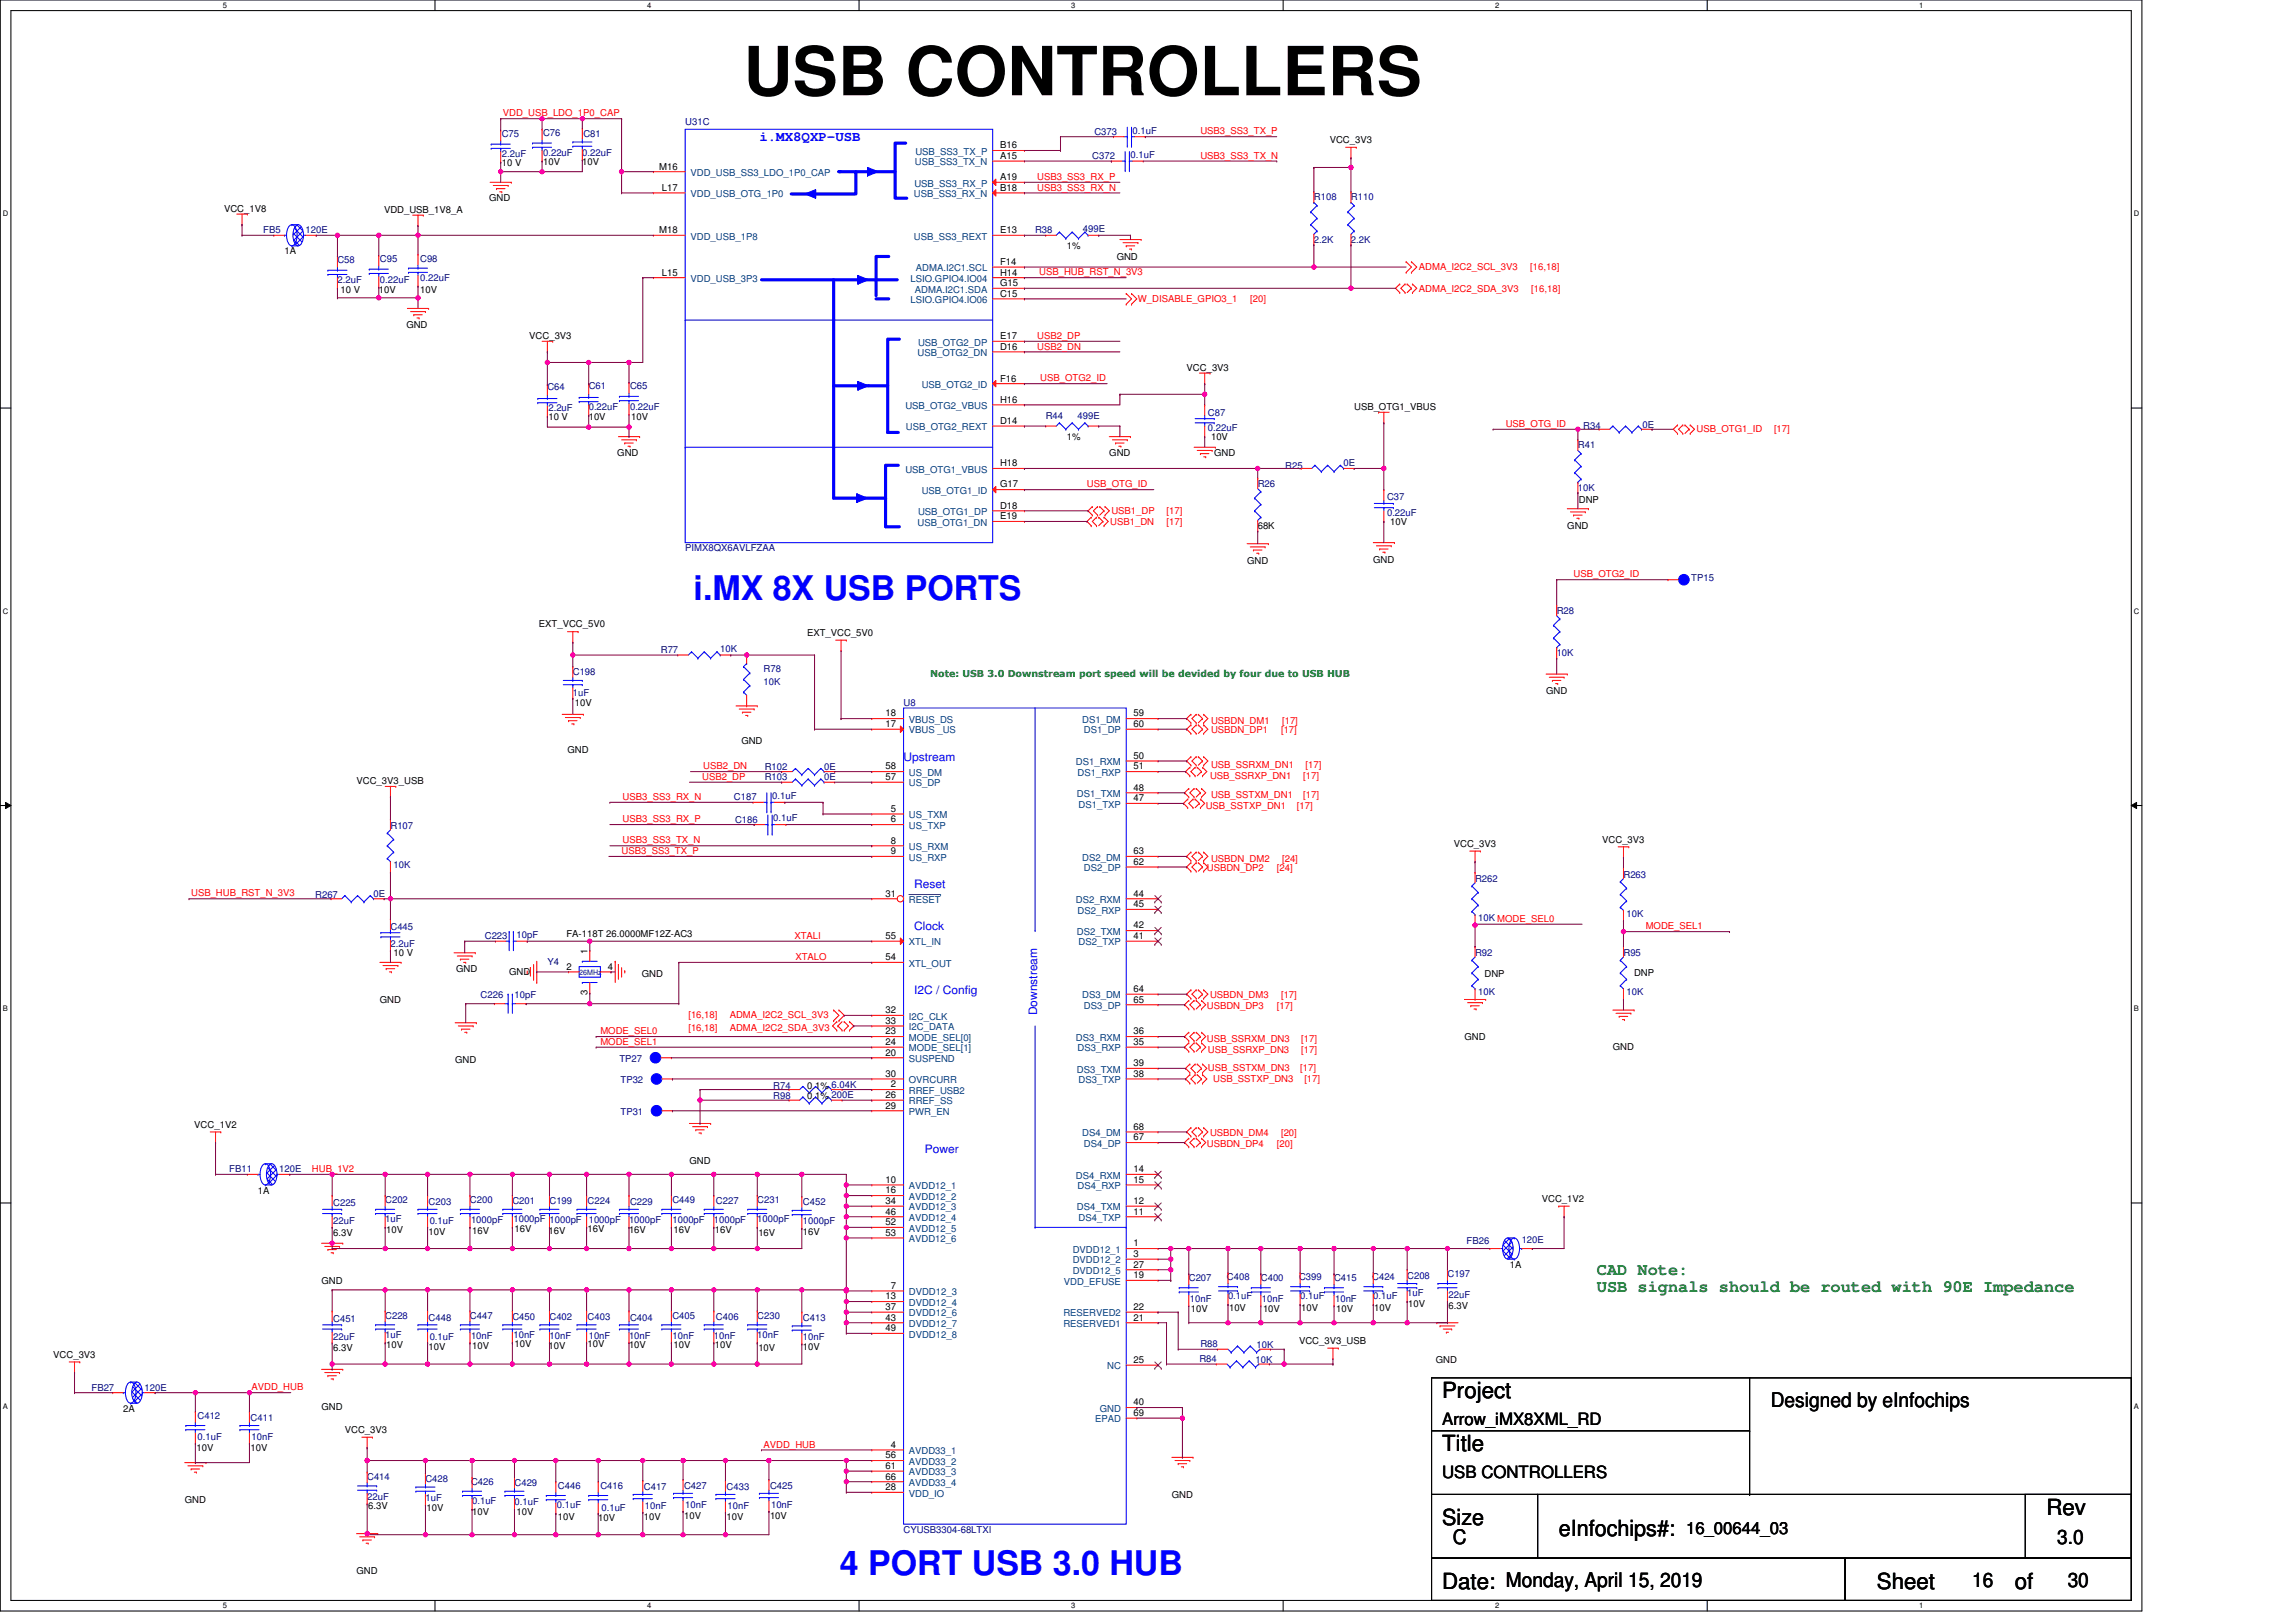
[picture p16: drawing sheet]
<svg xmlns="http://www.w3.org/2000/svg" width="297mm" height="210mm" viewBox="0 0 297 210" stroke-linecap="round" stroke-linejoin="round" font-family="sans-serif">
<defs><g id="words">
<text font-size="8.8" x="96.2" y="12.3">USB CONTROLLERS</text>
<g font-size="4.4" fill="#00f">
<text x="89.7" y="77.6">i.MX 8X USB PORTS</text>
<text x="108.7" y="203.8">4 PORT USB 3.0 HUB</text>
</g>
<g font-size="2.9">
<text x="186.6" y="180.9">Project</text>
<text x="186.6" y="187.8">Title</text>
<text x="186.6" y="197.4">Size</text>
<text x="264.8" y="196">Rev</text>
<text x="201.7" y="198.7">eInfochips#:</text>
<text x="186.6" y="205.6">Date: Monday, April 15, 2019</text>
<text x="242.8" y="205.6">Sheet</text>
<text x="260.6" y="205.6">of</text>
</g>
<g font-size="2.6">
<text x="229.1" y="182">Designed by eInfochips</text>
<text x="187.9" y="199.9">C</text>
<text x="266.1" y="199.9">3.0</text>
<text x="255.2" y="205.4">16</text>
<text x="267.5" y="205.4">30</text>
</g>
<g font-size="2.2" fill="#008000">
<text x="206.6" y="165">CAD Note:</text>
<text x="206.6" y="167.2">USB signals should be routed with 90E Impedance</text>
</g>
<g font-size="2.2">
<text x="186.6" y="184.4">Arrow_iMX8XML_RD</text>
<text x="186.6" y="191.3">USB CONTROLLERS</text>
<text x="218.1" y="198.5">16_00644_03</text>
</g>
<text font-size="1.8" fill="#00f" x="98.2" y="18.2">i.MX8QXP-USB</text>
<g font-size="1.5" fill="#00f">
<text x="116.9" y="98.5">Upstream</text>
<text x="118.3" y="114.9">Reset</text>
<text x="118.3" y="120.4">Clock</text>
<text x="118.3" y="128.6">I2C / Config</text>
<text x="134.2" y="131.4" transform="rotate(-90 134.2 131.4)">Downstream</text>
<text x="119.6" y="149.2">Power</text>
</g>
<g font-size="1.2" fill="#000080">
<text x="64.9" y="17.7">C75</text>
<text x="70.3" y="17.6">C76</text>
<text x="75.5" y="17.7">C81</text>
<text x="88.6" y="16.2">U31C</text>
<text x="141.6" y="17.4">C373</text>
<text x="146.5" y="17.3">0.1uF</text>
<text x="64.9" y="20.3">2.2uF</text>
<text x="70.3" y="20.2">0.22uF</text>
<text x="75.3" y="20.2">0.22uF</text>
<text x="141.3" y="20.6">C372</text>
<text x="146.3" y="20.4">0.1uF</text>
<text x="170" y="25.9">R108</text>
<text x="174.8" y="25.9">R110</text>
<text x="34.1" y="30.2">FB5</text>
<text x="39.5" y="30.2">120E</text>
<text x="43.7" y="34">C58</text>
<text x="49.1" y="33.9">C95</text>
<text x="54.4" y="33.9">C98</text>
<text x="133.9" y="30.2">R38</text>
<text x="140.1" y="30">499E</text>
<text x="170" y="31.4">2.2K</text>
<text x="174.8" y="31.4">2.2K</text>
<text x="43.7" y="36.6">2.2uF</text>
<text x="49.1" y="36.6">0.22uF</text>
<text x="54.4" y="36.4">0.22uF</text>
<text x="70.8" y="50.5">C64</text>
<text x="70.9" y="53.2">2.2uF</text>
<text x="76.2" y="50.3">C61</text>
<text x="76.2" y="53.1">0.22uF</text>
<text x="81.5" y="50.3">C65</text>
<text x="81.5" y="53.1">0.22uF</text>
<text x="156.3" y="53.8">C87</text>
<text x="135.3" y="54.2">R44</text>
<text x="139.4" y="54.2">499E</text>
<text x="156.3" y="55.8">0.22uF</text>
<text x="204.1" y="58">R41</text>
<text x="204.8" y="55.6">R34</text>
<text x="212.5" y="55.4">0E</text>
<text x="162.7" y="63">R26</text>
<text x="166.3" y="60.6">R25</text>
<text x="173.8" y="60.4">0E</text>
<text x="179.4" y="64.7">C37</text>
<text x="204.1" y="63.5">10K</text>
<text x="88.6" y="71.3">PIMX8QX6AVLFZAA</text>
<text x="179.4" y="66.8">0.22uF</text>
<text x="218.8" y="75.2">TP15</text>
<text x="201.4" y="79.4">R28</text>
<text x="74.1" y="87.4">C198</text>
<text x="85.5" y="84.5">R77</text>
<text x="93.2" y="84.4">10K</text>
<text x="98.8" y="87">R78</text>
<text x="98.8" y="88.6">10K</text>
<text x="201.4" y="84.9">10K</text>
<text x="74.1" y="90.1">1uF</text>
<text x="116.9" y="91.4">U8</text>
<text x="98.9" y="99.6">R102</text>
<text x="98.9" y="101">R103</text>
<text x="106.6" y="99.6">0E</text>
<text x="106.6" y="101">0E</text>
<text x="50.5" y="107.3">R107</text>
<text x="95" y="103.6">C187</text>
<text x="95.1" y="106.4">C186</text>
<text x="99.9" y="103.4">0.1uF</text>
<text x="100" y="106.3">0.1uF</text>
<text x="50.9" y="112.3">10K</text>
<text x="210" y="113.6">R263</text>
<text x="40.8" y="116.2">R267</text>
<text x="48.3" y="116">0E</text>
<text x="190.8" y="114.1">R262</text>
<text x="191.2" y="119.2">10K MODE_SEL0</text>
<text x="210.4" y="118.6">10K</text>
<text x="50.5" y="120.3">C445</text>
<text x="50.5" y="122.5">2.2uF</text>
<text x="62.7" y="121.5">C223</text>
<text x="66.8" y="121.4">10pF</text>
<text x="70.8" y="124.8">Y4</text>
<text x="190.8" y="123.7">R92</text>
<text x="210" y="123.7">R95</text>
<text x="62.2" y="129.2">C226</text>
<text x="66.6" y="129.2">10pF</text>
<text x="191.2" y="128.8">10K</text>
<text x="210.4" y="128.8">10K</text>
<text x="80.1" y="137.4">TP27</text>
<text x="80.3" y="140.2">TP32</text>
<text x="100" y="140.9">R74</text>
<text x="100" y="142.2">R98</text>
<text x="80.3" y="144.3">TP31</text>
<text x="29.7" y="151.7">FB11</text>
<text x="36.1" y="151.7">120E</text>
<text x="49.8" y="155.7">C202</text>
<text x="55.4" y="156">C203</text>
<text x="60.8" y="155.7">C200</text>
<text x="66.3" y="155.8">C201</text>
<text x="71.1" y="155.8">C199</text>
<text x="76" y="155.8">C224</text>
<text x="81.5" y="156">C229</text>
<text x="87" y="155.7">C449</text>
<text x="92.6" y="155.8">C227</text>
<text x="98" y="155.7">C231</text>
<text x="103.9" y="156">C452</text>
<text x="43.1" y="156.1">C225</text>
<text x="43.1" y="158.4">22uF</text>
<text x="49.8" y="158.2">1uF</text>
<text x="55.6" y="158.4">0.1uF</text>
<text x="60.9" y="158.3">1000pF</text>
<text x="66.4" y="158.2">1000pF 1000pF</text>
<text x="76.2" y="158.3">1000pF</text>
<text x="81.4" y="158.3">1000pF</text>
<text x="87" y="158.3">1000pF</text>
<text x="92.3" y="158.3">1000pF</text>
<text x="98" y="158.2">1000pF</text>
<text x="103.9" y="158.4">1000pF</text>
<text x="189.7" y="161">FB26</text>
<text x="196.9" y="160.9">120E</text>
<text x="153.8" y="165.8">C207</text>
<text x="158.7" y="165.7">C408</text>
<text x="163.1" y="165.8">C400</text>
<text x="168.1" y="165.7">C399</text>
<text x="172.6" y="165.8">C415</text>
<text x="177.5" y="165.7">C424</text>
<text x="182" y="165.6">C208</text>
<text x="182" y="167.8">1uF</text>
<text x="187.3" y="165.3">C197</text>
<text x="43.1" y="171">C451</text>
<text x="43.1" y="173.4">22uF</text>
<text x="49.8" y="170.6">C228</text>
<text x="49.8" y="173.1">1uF</text>
<text x="55.4" y="170.9">C448</text>
<text x="55.6" y="173.4">0.1uF</text>
<text x="60.8" y="170.6">C447</text>
<text x="60.9" y="173.2">10nF</text>
<text x="66.3" y="170.8">C450</text>
<text x="66.4" y="173.1">10nF</text>
<text x="71.1" y="170.8">C402</text>
<text x="71.1" y="173.2">10nF</text>
<text x="76" y="170.8">C403</text>
<text x="76.2" y="173.2">10nF</text>
<text x="81.4" y="173.2">10nF</text>
<text x="81.5" y="170.9">C404</text>
<text x="87" y="170.6">C405</text>
<text x="87" y="173.2">10nF</text>
<text x="92.3" y="173.2">10nF</text>
<text x="92.6" y="170.8">C406</text>
<text x="98" y="170.6">C230</text>
<text x="98" y="173.1">10nF</text>
<text x="103.9" y="170.9">C413</text>
<text x="103.9" y="173.4">10nF</text>
<text x="153.9" y="168.4">10nF</text>
<text x="158.9" y="168.2">0.1uF</text>
<text x="163.3" y="168.4">10nF</text>
<text x="168.2" y="168.2">0.1uF</text>
<text x="172.7" y="168.4">10nF</text>
<text x="177.7" y="168.2">0.1uF</text>
<text x="187.4" y="168">22uF</text>
<text x="11.8" y="180">FB27</text>
<text x="18.7" y="180">120E</text>
<text x="155.2" y="176.3">R84</text>
<text x="155.3" y="174.3">R88</text>
<text x="162.4" y="176.4">10K</text>
<text x="162.6" y="174.5">10K</text>
<text x="25.6" y="183.7">C412</text>
<text x="32.4" y="183.9">C411</text>
<text x="25.6" y="186.4">0.1uF</text>
<text x="32.5" y="186.4">10nF</text>
<text x="47.5" y="191.5">C414</text>
<text x="55" y="191.8">C428</text>
<text x="47.5" y="194.1">22uF</text>
<text x="55" y="194.2">1uF</text>
<text x="60.9" y="192.2">C426</text>
<text x="61.1" y="194.6">0.1uF</text>
<text x="66.6" y="192.3">C429</text>
<text x="66.6" y="194.8">0.1uF</text>
<text x="72" y="195.2">0.1uF</text>
<text x="72.2" y="192.7">C446</text>
<text x="77.7" y="192.7">C416</text>
<text x="77.8" y="195.6">0.1uF</text>
<text x="83.3" y="192.9">C417</text>
<text x="83.4" y="195.3">10nF</text>
<text x="88.5" y="192.7">C427</text>
<text x="88.6" y="195.2">10nF</text>
<text x="94" y="192.9">C433</text>
<text x="94.1" y="195.3">10nF</text>
<text x="99.6" y="192.7">C425</text>
<text x="99.8" y="195.2">10nF</text>
<text x="116.9" y="198.3">CYUSB3304-68LTXI</text>
</g>
<g font-size="1.2" fill="#f00">
<text x="65.1" y="15.1">VDD_USB_LDO_1P0_CAP</text>
<text x="155.3" y="17.4">USB3_SS3_TX_P</text>
<text x="134.2" y="23.3">USB3_SS3_RX_P</text>
<text x="155.3" y="20.5">USB3_SS3_TX_N</text>
<text x="134.2" y="24.7">USB3_SS3_RX_N</text>
<text x="134.5" y="35.6">USB_HUB_RST_N_3V3</text>
<text x="183.6" y="35">ADMA_I2C2_SCL_3V3</text>
<text x="198" y="35">[16,18]</text>
<text x="147.2" y="39.1">W_DISABLE_GPIO3_1</text>
<text x="161.7" y="39.1">[20]</text>
<text x="183.6" y="37.7">ADMA_I2C2_SDA_3V3</text>
<text x="198.1" y="37.7">[16,18]</text>
<text x="134.2" y="43.9">USB2_DP</text>
<text x="134.2" y="45.2">USB2_DN</text>
<text x="134.6" y="49.3">USB_OTG2_ID</text>
<text x="194.8" y="55.2">USB_OTG_ID</text>
<text x="219.5" y="56">USB_OTG1_ID</text>
<text x="229.5" y="56">[17]</text>
<text x="140.6" y="63.1">USB_OTG_ID</text>
<text x="143.6" y="67.9">USB1_DN</text>
<text x="143.8" y="66.5">USB1_DP</text>
<text x="150.9" y="67.9">[17]</text>
<text x="150.9" y="66.5">[17]</text>
<text x="203.6" y="74.7">USB_OTG2_ID</text>
<text x="156.7" y="93.7">USBDN_DM1</text>
<text x="156.7" y="94.9">USBDN_DP1</text>
<text x="165.7" y="94.9">[17]</text>
<text x="165.9" y="93.7">[17]</text>
<text x="90.8" y="100.9">USB2_DP</text>
<text x="91" y="99.5">USB2_DN</text>
<text x="156.5" y="100.8">USB_SSRXP_DN1</text>
<text x="156.7" y="99.4">USB_SSRXM_DN1</text>
<text x="168.6" y="100.8">[17]</text>
<text x="168.9" y="99.4">[17]</text>
<text x="80.6" y="103.5">USB3_SS3_RX_N</text>
<text x="80.6" y="106.4">USB3_SS3_RX_P</text>
<text x="156" y="104.7">USB_SSTXP_DN1</text>
<text x="156.7" y="103.3">USB_SSTXM_DN1</text>
<text x="167.8" y="104.7">[17]</text>
<text x="168.6" y="103.3">[17]</text>
<text x="80.4" y="110.5">USB3_SS3_TX_P</text>
<text x="80.6" y="109.1">USB3_SS3_TX_N</text>
<text x="156.1" y="112.8">USBDN_DP2</text>
<text x="156.7" y="111.5">USBDN_DM2</text>
<text x="165.2" y="112.8">[24]</text>
<text x="165.9" y="111.5">[24]</text>
<text x="24.7" y="116">USB_HUB_RST_N_3V3</text>
<text x="102.8" y="121.5">XTALI</text>
<text x="102.9" y="124.3">XTALO</text>
<text x="212.9" y="120.3">MODE_SEL1</text>
<text x="89.1" y="131.7">[16,18]</text>
<text x="94.4" y="131.7">ADMA_I2C2_SCL_3V3</text>
<text x="156.1" y="130.6">USBDN_DP3</text>
<text x="156.5" y="129.2">USBDN_DM3</text>
<text x="165.2" y="130.6">[17]</text>
<text x="165.7" y="129.2">[17]</text>
<text x="77.7" y="133.8">MODE_SEL0</text>
<text x="77.7" y="135.2">MODE_SEL1</text>
<text x="89.1" y="133.5">[16,18]</text>
<text x="94.4" y="133.5">ADMA_I2C2_SDA_3V3</text>
<text x="156.1" y="134.8">USB_SSRXM_DN3</text>
<text x="156.3" y="136.2">USB_SSRXP_DN3</text>
<text x="168.3" y="136.2">[17]</text>
<text x="168.3" y="134.8">[17]</text>
<text x="156.3" y="138.5">USB_SSTXM_DN3</text>
<text x="156.9" y="140">USB_SSTXP_DN3</text>
<text x="168.2" y="138.5">[17]</text>
<text x="168.7" y="140">[17]</text>
<text x="156.1" y="148.4">USBDN_DP4</text>
<text x="156.5" y="147">USBDN_DM4</text>
<text x="165.2" y="148.4">[20]</text>
<text x="165.7" y="147">[20]</text>
<text x="40.4" y="151.7">HUB_1V2</text>
<text x="32.5" y="179.9">AVDD_HUB</text>
<text x="98.8" y="187.3">AVDD_HUB</text>
</g>
<g font-size="1.2">
<text x="64.9" y="21.5">10 V</text>
<text x="70.3" y="21.4">10V</text>
<text x="75.3" y="21.4">10V</text>
<text x="85.3" y="21.9">M16</text>
<text x="129.4" y="19.2">B16</text>
<text x="129.4" y="20.6">A15</text>
<text x="129.4" y="23.3">A19</text>
<text x="172" y="18.5">VCC_3V3</text>
<text x="29" y="27.4">VCC_1V8</text>
<text x="49.7" y="27.6">VDD_USB_1V8_A</text>
<text x="63.3" y="26.1">GND</text>
<text x="85.6" y="24.7">L17</text>
<text x="129.4" y="24.7">B18</text>
<text x="36.8" y="32.9">1A</text>
<text x="85.3" y="30.2">M18</text>
<text x="85.6" y="35.7">L15</text>
<text x="129.4" y="30.2">E13</text>
<text x="129.4" y="34.3">F14</text>
<text x="129.4" y="35.7">H14</text>
<text x="138" y="32.2">1%</text>
<text x="144.5" y="33.6">GND</text>
<text x="44.1" y="37.9">10 V</text>
<text x="49" y="37.9">10V</text>
<text x="54.4" y="37.9">10V</text>
<text x="129.4" y="37">G15</text>
<text x="129.4" y="38.4">C15</text>
<text x="52.6" y="42.4">GND</text>
<text x="68.5" y="43.9">VCC_3V3</text>
<text x="129.4" y="43.9">E17</text>
<text x="129.4" y="45.3">D16</text>
<text x="129.4" y="49.4">F16</text>
<text x="129.4" y="52.1">H16</text>
<text x="153.5" y="48">VCC_3V3</text>
<text x="175.2" y="53.1">USB_OTG1_VBUS</text>
<text x="70.9" y="54.3">10 V</text>
<text x="76.2" y="54.3">10V</text>
<text x="79.9" y="59">GND</text>
<text x="81.6" y="54.3">10V</text>
<text x="129.4" y="54.9">D14</text>
<text x="138" y="56.9">1%</text>
<text x="143.5" y="59">GND</text>
<text x="156.7" y="56.9">10V</text>
<text x="157.1" y="59">GND</text>
<text x="129.4" y="60.3">H18</text>
<text x="129.4" y="63.1">G17</text>
<text x="129.4" y="65.8">D18</text>
<text x="204.3" y="65.2">DNP</text>
<text x="129.4" y="67.2">E19</text>
<text x="162.7" y="68.5">68K</text>
<text x="179.9" y="67.9">10V</text>
<text x="202.8" y="68.5">GND</text>
<text x="161.3" y="73">GND</text>
<text x="177.7" y="72.8">GND</text>
<text x="69.7" y="81.2">EXT_VCC_5V0</text>
<text x="104.4" y="82.3">EXT_VCC_5V0</text>
<text x="200" y="89.8">GND</text>
<text x="74.4" y="91.4">10V</text>
<text x="114.6" y="94.1">17</text>
<text x="114.6" y="92.7">18</text>
<text x="146.7" y="94.1">60</text>
<text x="146.7" y="92.7">59</text>
<text x="46.1" y="101.5">VCC_3V3_USB</text>
<text x="73.4" y="97.4">GND</text>
<text x="95.9" y="96.3">GND</text>
<text x="114.6" y="99.6">58</text>
<text x="114.6" y="100.9">57</text>
<text x="146.7" y="99.6">51</text>
<text x="146.7" y="98.2">50</text>
<text x="115.3" y="105.1">5</text>
<text x="115.3" y="106.4">6</text>
<text x="146.7" y="103.7">47</text>
<text x="146.7" y="102.3">48</text>
<text x="115.3" y="109.2">8</text>
<text x="115.3" y="110.5">9</text>
<text x="146.7" y="110.5">63</text>
<text x="146.7" y="111.9">62</text>
<text x="188.1" y="109.6">VCC_3V3</text>
<text x="207.3" y="109">VCC_3V3</text>
<text x="114.6" y="116">31</text>
<text x="146.7" y="116">44</text>
<text x="146.7" y="117.4">45</text>
<text x="50.9" y="123.7">10 V</text>
<text x="59" y="125.8">GND</text>
<text x="73.3" y="121.3">FA-118T 26.0000MF12Z-AC3</text>
<text x="73.3" y="125.5">2</text>
<text x="76" y="123.4" transform="rotate(-90 76 123.4)">1</text>
<text x="78.6" y="125.5">4</text>
<text x="114.6" y="121.5">55</text>
<text x="114.6" y="124.3">54</text>
<text x="146.7" y="121.5">41</text>
<text x="146.7" y="120.1">42</text>
<text x="49.1" y="129.8">GND</text>
<text x="65.9" y="126.2">GND</text>
<text x="76" y="128.8" transform="rotate(-90 76 128.8)">3</text>
<text x="83" y="126.5">GND</text>
<text x="114.6" y="131.1">32</text>
<text x="146.7" y="129.7">65</text>
<text x="146.7" y="128.4">64</text>
<text x="192.1" y="126.5">DNP</text>
<text x="211.4" y="126.3">DNP</text>
<text x="58.9" y="137.6">GND</text>
<text x="114.6" y="133.9">23</text>
<text x="114.6" y="135.2">24</text>
<text x="114.6" y="132.5">33</text>
<text x="114.6" y="136.6">20</text>
<text x="146.7" y="138">39</text>
<text x="146.7" y="135.2">35</text>
<text x="146.7" y="133.9">36</text>
<text x="189.5" y="134.6">GND</text>
<text x="208.7" y="135.9">GND</text>
<text x="104.4" y="140.9">0.1% 6.04K</text>
<text x="104.4" y="142.2">0.1% 200E</text>
<text x="114.6" y="139.4">30</text>
<text x="114.6" y="143.5">29</text>
<text x="114.6" y="142.1">26</text>
<text x="115.3" y="140.7">2</text>
<text x="146.7" y="139.4">38</text>
<text x="25.1" y="145.9">VCC_1V2</text>
<text x="146.7" y="147.6">67</text>
<text x="146.7" y="146.2">68</text>
<text x="33.4" y="154.5">1A</text>
<text x="89.2" y="150.6">GND</text>
<text x="114.6" y="153.1">10</text>
<text x="114.6" y="154.4">16</text>
<text x="114.6" y="155.8">34</text>
<text x="146.7" y="155.8">12</text>
<text x="146.7" y="153.1">15</text>
<text x="146.7" y="151.7">14</text>
<text x="199.5" y="155.5">VCC_1V2</text>
<text x="43.1" y="159.9">6.3V</text>
<text x="50" y="159.5">10V</text>
<text x="55.4" y="159.8">10V</text>
<text x="61.1" y="159.7">16V</text>
<text x="66.6" y="159.4">16V</text>
<text x="70.9" y="159.7">16V</text>
<text x="76" y="159.4">16V</text>
<text x="81.4" y="159.5">16V</text>
<text x="87.1" y="159.5">16V</text>
<text x="92.5" y="159.5">16V</text>
<text x="98.1" y="159.9">16V</text>
<text x="103.9" y="159.8">16V</text>
<text x="114.6" y="157.2">46</text>
<text x="114.6" y="158.6">52</text>
<text x="114.6" y="159.9">53</text>
<text x="146.7" y="157.2">11</text>
<text x="146.7" y="161.3">1</text>
<text x="41.6" y="166.1">GND</text>
<text x="115.3" y="166.8">7</text>
<text x="146.7" y="165.4">19</text>
<text x="146.7" y="162.7">3</text>
<text x="146.7" y="164">27</text>
<text x="195.4" y="164.1">1A</text>
<text x="114.6" y="168.2">13</text>
<text x="114.6" y="169.5">37</text>
<text x="114.6" y="170.9">43</text>
<text x="114.6" y="172.3">49</text>
<text x="146.7" y="170.9">21</text>
<text x="146.7" y="169.5">22</text>
<text x="154.1" y="169.8">10V</text>
<text x="159" y="169.7">10V</text>
<text x="163.4" y="169.8">10V</text>
<text x="168.1" y="173.9">VCC_3V3_USB</text>
<text x="168.3" y="169.7">10V</text>
<text x="172.9" y="169.8">10V</text>
<text x="177.8" y="169.7">10V</text>
<text x="182.2" y="169.1">10V</text>
<text x="187.4" y="169.4">6.3V</text>
<text x="6.9" y="175.7">VCC_3V3</text>
<text x="43.1" y="174.9">6.3V</text>
<text x="50" y="174.5">10V</text>
<text x="55.4" y="174.8">10V</text>
<text x="61.1" y="174.6">10V</text>
<text x="66.6" y="174.3">10V</text>
<text x="70.9" y="174.6">10V</text>
<text x="76" y="174.3">10V</text>
<text x="81.4" y="174.5">10V</text>
<text x="87.1" y="174.5">10V</text>
<text x="92.5" y="174.5">10V</text>
<text x="98.1" y="174.9">10V</text>
<text x="103.9" y="174.8">10V</text>
<text x="146.7" y="176.4">25</text>
<text x="185.8" y="176.4">GND</text>
<text x="16" y="182.7">2A</text>
<text x="41.6" y="182.4">GND</text>
<text x="44.6" y="185.4">VCC_3V3</text>
<text x="146.7" y="181.9">40</text>
<text x="146.7" y="183.2">69</text>
<text x="25.4" y="187.8">10V</text>
<text x="32.4" y="187.8">10V</text>
<text x="114.6" y="188.7">56</text>
<text x="114.6" y="190.1">61</text>
<text x="114.6" y="191.5">66</text>
<text x="115.3" y="187.4">4</text>
<text x="23.9" y="194.5">GND</text>
<text x="47.6" y="195.3">6.3V</text>
<text x="55.2" y="195.6">10V</text>
<text x="61.1" y="196">10V</text>
<text x="66.8" y="196">10V</text>
<text x="72.2" y="196.7">10V</text>
<text x="77.4" y="196.8">10V</text>
<text x="83.3" y="196.7">10V</text>
<text x="88.5" y="196.6">10V</text>
<text x="94" y="196.7">10V</text>
<text x="99.6" y="196.6">10V</text>
<text x="114.6" y="192.8">28</text>
<text x="151.6" y="193.8">GND</text>
<text x="46.1" y="203.7">GND</text>
</g>
<g font-size="1.2" fill="#004080">
<text x="89.3" y="22.8">VDD_USB_SS3_LDO_1P0_CAP</text>
<text x="118.4" y="21.4">USB_SS3_TX_N</text>
<text x="118.4" y="20">USB_SS3_TX_P</text>
<text x="89.3" y="25.5">VDD_USB_OTG_1P0</text>
<text x="118.2" y="25.5">USB_SS3_RX_N</text>
<text x="118.3" y="24.1">USB_SS3_RX_P</text>
<text x="89.3" y="31">VDD_USB_1P8</text>
<text x="118.2" y="31">USB_SS3_REXT</text>
<text x="118.5" y="35.1">ADMA.I2C1.SCL</text>
<text x="89.3" y="36.5">VDD_USB_3P3</text>
<text x="117.8" y="36.5">LSIO.GPIO4.IO04</text>
<text x="117.8" y="39.2">LSIO.GPIO4.IO06</text>
<text x="118.4" y="37.9">ADMA.I2C1.SDA</text>
<text x="118.7" y="46.1">USB_OTG2_DN</text>
<text x="118.8" y="44.7">USB_OTG2_DP</text>
<text x="117.1" y="52.9">USB_OTG2_VBUS</text>
<text x="119.2" y="50.2">USB_OTG2_ID</text>
<text x="117.2" y="55.7">USB_OTG2_REXT</text>
<text x="117.1" y="61.2">USB_OTG1_VBUS</text>
<text x="119.2" y="63.9">USB_OTG1_ID</text>
<text x="118.7" y="68">USB_OTG1_DN</text>
<text x="118.8" y="66.7">USB_OTG1_DP</text>
<text x="117.6" y="94.9">VBUS _US</text>
<text x="117.6" y="93.5">VBUS_DS</text>
<text x="140" y="93.5">DS1_DM</text>
<text x="140.2" y="94.9">DS1_DP</text>
<text x="117.6" y="100.4">US_DM</text>
<text x="117.6" y="101.8">US_DP</text>
<text x="139.2" y="99">DS1_RXM</text>
<text x="139.4" y="100.4">DS1_RXP</text>
<text x="117.6" y="105.9">US_TXM</text>
<text x="117.6" y="107.3">US_TXP</text>
<text x="139.3" y="103.1">DS1_TXM</text>
<text x="139.5" y="104.5">DS1_TXP</text>
<text x="117.6" y="110">US_RXM</text>
<text x="117.6" y="111.4">US_RXP</text>
<text x="140" y="111.4">DS2_DM</text>
<text x="140.2" y="112.8">DS2_DP</text>
<text x="117.6" y="116.9">RESET</text>
<text x="139.2" y="116.9">DS2_RXM</text>
<text x="139.4" y="118.2">DS2_RXP</text>
<text x="117.6" y="122.4">XTL_IN</text>
<text x="117.6" y="125.1">XTL_OUT</text>
<text x="139.3" y="121">DS2_TXM</text>
<text x="139.5" y="122.4">DS2_TXP</text>
<text x="117.6" y="132">I2C_CLK</text>
<text x="140" y="129.2">DS3_DM</text>
<text x="140.2" y="130.6">DS3_DP</text>
<text x="117.6" y="134.7">MODE_SEL[0]</text>
<text x="117.6" y="136.1">MODE_SEL[1]</text>
<text x="117.6" y="133.3">I2C_DATA</text>
<text x="117.6" y="137.4">SUSPEND</text>
<text x="139.2" y="134.7">DS3_RXM</text>
<text x="139.4" y="136.1">DS3_RXP</text>
<text x="117.6" y="140.2">OVRCURR</text>
<text x="117.6" y="141.6">RREF_USB2</text>
<text x="117.6" y="142.9">RREF_SS</text>
<text x="139.3" y="138.8">DS3_TXM</text>
<text x="139.5" y="140.2">DS3_TXP</text>
<text x="117.6" y="144.3">PWR_EN</text>
<text x="140" y="147">DS4_DM</text>
<text x="140.2" y="148.4">DS4_DP</text>
<text x="117.6" y="153.9">AVDD12_1</text>
<text x="117.6" y="155.3">AVDD12_2</text>
<text x="139.2" y="152.5">DS4_RXM</text>
<text x="139.4" y="153.9">DS4_RXP</text>
<text x="117.6" y="156.6">AVDD12_3</text>
<text x="117.6" y="158">AVDD12_4</text>
<text x="117.6" y="159.4">AVDD12_5</text>
<text x="117.6" y="160.8">AVDD12_6</text>
<text x="139.3" y="156.6">DS4_TXM</text>
<text x="139.5" y="158">DS4_TXP</text>
<text x="117.6" y="167.6">DVDD12_3</text>
<text x="137.6" y="166.2">VDD_EFUSE</text>
<text x="138.8" y="162.1">DVDD12_1</text>
<text x="138.8" y="163.5">DVDD12_2</text>
<text x="138.8" y="164.9">DVDD12_5</text>
<text x="117.6" y="169">DVDD12_4</text>
<text x="117.6" y="170.4">DVDD12_6</text>
<text x="117.6" y="171.7">DVDD12_7</text>
<text x="117.6" y="173.1">DVDD12_8</text>
<text x="137.6" y="171.7">RESERVED1</text>
<text x="137.6" y="170.4">RESERVED2</text>
<text x="143.2" y="177.2">NC</text>
<text x="141.7" y="184.1">EPAD</text>
<text x="142.3" y="182.7">GND</text>
<text x="117.6" y="188.2">AVDD33_1</text>
<text x="117.6" y="189.6">AVDD33_2</text>
<text x="117.6" y="190.9">AVDD33_3</text>
<text x="117.6" y="192.3">AVDD33_4</text>
<text x="117.6" y="193.7">VDD_IO</text>
</g>
<text font-size="1.2" fill="#008000" x="120.3" y="87.6">Note: USB 3.0 Downstream port speed will be devided by four due to USB HUB</text>
<g font-size="1">
<text x="28.8" y="1">5</text>
<text x="83.7" y="1">4</text>
<text x="138.6" y="1">3</text>
<text x="193.4" y="1">2</text>
<text x="248.3" y="1">1</text>
<text x=".4" y="28">D</text>
<text x="276.1" y="28">D</text>
<text x=".4" y="79.4">C</text>
<text x="276.1" y="79.4">C</text>
<text x=".4" y="130.8">B</text>
<text x="276.1" y="130.8">B</text>
<text x=".4" y="182.3">A</text>
<text x="276.1" y="182.3">A</text>
<text x="28.8" y="208.1">5</text>
<text x="83.7" y="208.1">4</text>
<text x="138.6" y="208.1">3</text>
<text x="193.4" y="208.1">2</text>
<text x="248.3" y="208.1">1</text>
</g>
<text font-size="1" fill="#000080" x="74.9" y="126.2">26MHz</text>
</g></defs>
<path d="M0 0h277.1v208.5h-277.1zM1.4 1.4h274.3v205.7h-274.3z" fill="none" stroke="#000" stroke-width=".13"/>
<g fill="#fff">
<path d="M28.8 .1h.6v1.1h-.6z"/>
<path d="M28.8 207.3h.6v1.1h-.6z"/>
</g>
<path d="M56.3 0v1.4M56.3 207.1v1.4" fill="none" stroke="#000" stroke-width=".13"/>
<g fill="#fff">
<path d="M83.7 .1h.6v1.1h-.6z"/>
<path d="M83.7 207.3h.6v1.1h-.6z"/>
</g>
<path d="M111.1 0v1.4M111.1 207.1v1.4" fill="none" stroke="#000" stroke-width=".13"/>
<g fill="#fff">
<path d="M138.6 .1h.5v1.1h-.5z"/>
<path d="M138.6 207.3h.5v1.1h-.5z"/>
</g>
<path d="M166 0v1.4M166 207.1v1.4" fill="none" stroke="#000" stroke-width=".13"/>
<g fill="#fff">
<path d="M193.4 .1h.6v1.1h-.6z"/>
<path d="M193.4 207.3h.6v1.1h-.6z"/>
</g>
<path d="M220.9 0v1.4M220.9 207.1v1.4" fill="none" stroke="#000" stroke-width=".13"/>
<g fill="#fff">
<path d="M248.3 .1h.5v1.1h-.5z"/>
<path d="M248.3 207.3h.5v1.1h-.5z"/>
<path d="M.4 27.1h.7v1.1h-.7z"/>
<path d="M276.1 27.1h.7v1.1h-.7z"/>
<path d="M.4 78.5h.7v1.1h-.7z"/>
<path d="M276.1 78.5h.7v1.1h-.7z"/>
</g>
<path d="M0 52.8h1.4M275.7 52.8h1.4" fill="none" stroke="#000" stroke-width=".13"/>
<g fill="#fff">
<path d="M.4 130h.6v1.1h-.6z"/>
<path d="M276.1 130h.6v1.1h-.6z"/>
</g>
<path d="M0 104.2h1.4M.7 103.8l.7 .4-.7 .4zM275.7 104.2l.7-.4v.8zM275.7 104.2h1.4" fill="none" stroke="#000" stroke-width=".13"/>
<path d="M.7 103.8l.7 .4-.7 .4zM275.7 104.2l.7-.4v.8z" fill="#000"/>
<g fill="#fff">
<path d="M.4 181.4h.6v1.1h-.6z"/>
<path d="M276.1 181.4h.6v1.1h-.6z"/>
</g>
<path d="M0 155.7h1.4M275.7 155.7h1.4M185.2 178.3h90.5v15.1h-90.5zM226.4 178.3v15.1M185.2 193.4h13.7v8.2h-13.7zM185.2 185.2h41.2M198.9 193.4h76.8v8.2h-76.8zM226.4 193.4h.1M226.4 185.2h.1M262 193.4h13.7v8.2h-13.7zM185.2 201.6h53.5v5.5h-53.5zM238.7 201.6h37v5.5h-37z" fill="none" stroke="#000" stroke-width=".13"/>
<g fill="none" stroke="#f00" stroke-width=".13">
<path d="M70.1 16.7h.1M70.1 16.7v1.4M70.1 19.5v1.3M174.1 19.1h1.4M174.8 19.1v1.3M175.5 19.1h.1M30.6 27.7h1.4M31.3 29.1h.1M31.3 27.7v1.4M32 27.7h.1M52.7 39.9h2.7M53.4 27.8h1.4"/>
<path d="M54.1 29.2h.1M54.1 27.8v1.4M54.8 27.8h.1M55.4 39.9h.1M63.4 23.6h2.7M63.8 24h1.9M64.2 24.4h.1M64.2 24.4h1.1M64.6 24.8h.3M64.9 24.8h.1M65.7 24h.1M66.1 23.6h.1"/>
<path d="M70.1 20.8h.1M144.9 31h2.7M145.3 31.4h1.9M145.7 31.8h.1M145.7 38h.1M145.7 39.4h.1M145.7 31.8h1.1M145.7 38l.7 .7-.7 .7M146.1 32.2h.3M146.4 32.2h.1M146.4 38h.1M146.4 39.4h.1"/>
<path d="M146.4 38l.7 .7-.7 .7M147.2 31.4h.1M147.6 31h.1M174.8 20.4h.1M181.1 36.8h.1M181.1 37.9h.1M181.1 36.8l-.6 .5 .6 .6M181.8 36.8h.1M181.8 37.9h.1M181.8 36.8l-.6 .5 .6 .6M181.9 33.9h.1M181.9 35.2h.1"/>
<path d="M181.9 33.9l.7 .7-.7 .6M182 36.8h.1M182 36.8l.6 .5M182.6 37.3h.1M182.6 33.9h.1M182.6 35.2h.1M182.6 33.9l.7 .7-.7 .6M182.6 37.3l-.6 .6M182.7 37.9h.1M182.7 36.8h.1M182.7 36.8l.6 .5-.6 .6M53.1 40.3h1.9"/>
<path d="M53.5 40.7h.1M53.5 40.7h1.1M53.9 41.1h.3M54.2 41.1h.1M55 40.3h.1M70.1 44.2h1.4M70.8 45.5h.1M70.8 44.2v1.3M71.5 44.2h.1M80 56.5h2.7M80.4 56.9h1.9M80.8 57.3h.1"/>
<path d="M80.8 57.3h1.1M81.2 57.7h.3M81.5 57.7h.1M82.3 56.9h.1M82.7 56.5h.1M143.5 56.5h2.8M143.9 56.9h1.9M144.3 57.3h.1M144.3 57.3h1.1M144.7 57.7h.3M145 57.7h.1M145.8 56.9h.1"/>
<path d="M146.3 56.5h.1M154.5 57.9h2.7M154.9 58.3h1.9M155.2 48.3h1.3M155.3 58.7h.1M155.3 58.7h1.1M155.7 59.1h.3M155.9 49.7h.1M155.9 48.3v1.4M156 59.1h.1M156.5 48.3h.1M156.8 58.3h.1"/>
<path d="M157.2 57.9h.1M178.3 53.4h.1M178.3 53.4h1.4M179 54.7h.1M179 53.4v1.3M217 55h.1M217 56.1h.1M217 55l-.5 .5 .5 .6M217.7 55h.1M217.7 56.1h.1M217.7 55l-.5 .5 .5 .6M218 55h.1"/>
<path d="M218 55l.5 .5M218.5 55.5h.1M218.5 55.5l-.5 .6M218.7 56.1h.1M218.7 55h.1M218.7 55l.5 .5-.5 .6M141.2 66.9h.1M141.2 68h.1M141.2 66.9l-.6 .6 .6 .5M141.3 65.6h.1M141.3 66.7h.1M141.3 65.6l-.5 .5 .5 .6"/>
<path d="M141.9 66.9h.1M141.9 68h.1M141.9 66.9l-.6 .6 .6 .5M142 65.6h.1M142 66.7h.1M142 65.6l-.5 .5 .5 .6M142.1 66.9h.1M142.1 66.9l.6 .6M142.3 65.6h.1M142.3 65.6l.5 .5M142.7 67.5h.1M142.7 67.5l-.6 .5"/>
<path d="M142.8 66.1h.1M142.8 68h.1M142.8 66.9h.1M142.8 66.1l-.5 .6M142.8 66.9l.6 .6-.6 .5M143 66.7h.1M143 65.6h.1M143 65.6l.5 .5-.5 .6M161.3 70.4h2.8M161.7 70.8h2M162.2 71.2h.1M162.2 71.2h1.1"/>
<path d="M162.6 71.6h.2M162.8 71.6h.1M163.7 70.8h.1M164.1 70.4h.1M177.7 70.2h2.7M178.1 70.6h1.9M178.5 71.1h.1M178.5 71.1h1.1M178.9 71.5h.3M179.2 71.5h.1M180 70.6h.1M180.4 70.2h.1"/>
<path d="M202.8 65.8h2.7M203.2 66.2h1.9M203.6 66.7h.1M203.6 66.7h1.1M204 67.1h.3M204.3 67.1h.1M205.1 66.2h.1M205.5 65.8h.1M72.7 92.4h2.8M73.1 92.9h2M73.4 81.7h1.4M73.6 93.3h.1"/>
<path d="M73.6 93.3h1.1M74 93.7h.2M74.1 83.1h.1M74.1 81.7v1.4M74.2 93.7h.1M74.8 81.7h.1M75.1 92.9h.1M75.5 92.4h.1M95.2 91.4h2.8M95.6 91.8h2M96.1 92.2h.1M96.1 92.2h1"/>
<path d="M96.5 92.6h.2M96.7 92.6h.1M97.6 91.8h.1M98 91.4h.1M108.1 82.8h1.4M108.8 84.2h.1M108.8 82.8v1.4M109.5 82.8h.1M153.9 99.3h.1M153.9 99.3l-.5 .6 .5 .5M154.1 92.4h.1M154.1 93.5h.1"/>
<path d="M154.1 93.8h.1M154.1 94.9h.1M154.1 97.9h.1M154.1 99h.1M154.1 92.4l-.6 .6 .6 .5M154.1 93.8l-.6 .6 .6 .5M154.1 97.9l-.6 .6 .6 .5M154.6 99.3h.1M154.6 99.3l-.5 .6 .5 .5M154.8 92.4h.1M154.8 93.5h.1M154.8 93.8h.1"/>
<path d="M154.8 94.9h.1M154.8 97.9h.1M154.8 99h.1M154.8 92.4l-.6 .6 .6 .5M154.8 93.8l-.6 .6 .6 .5M154.8 97.9l-.6 .6 .6 .5M154.9 99.3h.1M154.9 99.3l.5 .6M155 92.4h.1M155 93.8h.1M155 97.9h.1M155 92.4l.6 .6"/>
<path d="M155 93.8l.6 .6M155 97.9l.6 .6M155.4 99.9h.1M155.4 99.9l-.5 .5M155.6 93h.1M155.6 94.4h.1M155.6 98.5h.1M155.6 99.3h.1M155.6 93l-.6 .5M155.6 94.4l-.6 .5M155.6 98.5l-.6 .5M155.6 99.3l.5 .6-.5 .5"/>
<path d="M155.7 93.5h.1M155.7 92.4h.1M155.7 94.9h.1M155.7 93.8h.1M155.7 99h.1M155.7 97.9h.1M155.7 92.4l.6 .6-.6 .5M155.7 93.8l.6 .6-.6 .5M155.7 97.9l.6 .6-.6 .5M200 87.2h2.8M200.4 87.6h1.9M200.8 88.1h.1"/>
<path d="M200.8 88.1h1.1M201.3 88.5h.2M201.5 88.5h.1M202.3 87.6h.1M202.8 87.2h.1M49.8 101.8h1.4M50.5 103.1h.1M50.5 106h.1M50.5 112.9h.1M50.5 101.8v1.3M50.5 106v1.4M50.5 111.5v1.4"/>
<path d="M51.2 101.8h.1M97.4 103.8h.1M97.4 103.8h1.4M100.2 103.8h1.3M101.5 103.8h.1M153.7 103.4h.1M153.7 104.5h.1M153.7 103.4l-.6 .6 .6 .5M153.8 102h.1M153.8 103.1h.1M153.8 102l-.6 .6 .6 .5M153.9 100.4h.1"/>
<path d="M154.1 110.3h.1M154.1 111.4h.1M154.1 111.6h.1M154.1 112.7h.1M154.1 110.3l-.6 .5 .6 .6M154.1 111.6l-.6 .6 .6 .5M154.3 103.4h.1M154.3 104.5h.1M154.3 103.4l-.5 .6 .5 .5M154.5 102h.1M154.5 103.1h.1M154.5 102l-.6 .6 .6 .5"/>
<path d="M154.6 100.4h.1M154.6 103.4h.1M154.6 103.4l.6 .6M154.8 102h.1M154.8 110.3h.1M154.8 111.4h.1M154.8 111.6h.1M154.8 112.7h.1M154.8 102l.5 .6M154.8 110.3l-.6 .5 .6 .6M154.8 111.6l-.6 .6 .6 .5M155 110.3h.1"/>
<path d="M155 111.6h.1M155 110.3l.6 .5M155 111.6l.6 .6M155.2 104h.1M155.2 104l-.6 .5M155.3 102.6h.1M155.3 104.5h.1M155.3 103.4h.1M155.3 102.6l-.5 .5M155.3 103.4l.6 .6-.6 .5M155.4 103.1h.1M155.4 102h.1"/>
<path d="M155.4 102l.6 .6-.6 .5M155.6 100.4h.1M155.6 110.8h.1M155.6 112.2h.1M155.6 110.8l-.6 .6M155.6 112.2l-.6 .5M155.7 111.4h.1M155.7 110.3h.1M155.7 112.7h.1M155.7 111.6h.1M155.7 110.3l.6 .5-.6 .6M155.7 111.6l.6 .6-.6 .5"/>
<path d="M190.1 110.1h1.4M190.8 111.5h.1M190.8 110.1v1.4M191.5 110.1h.1M209.3 109.6h1.4M210 111h.1M210 109.6v1.4M210.7 109.6h.1M49.1 124.5h2.8M49.6 125h1.9M50 125.4h.1M50 125.4h1.1"/>
<path d="M50.4 125.8h.2M50.6 125.8h.1M51.5 125h.1M51.9 124.5h.1M58.7 123.3h2.8M58.9 132.4h2.7M59.2 123.7h1.9M59.3 132.8h1.9M59.6 124.1h.1M59.6 124.1h1.1M59.7 133.2h.1M59.7 133.2h1.1"/>
<path d="M60 124.5h.2M60.1 133.6h.3M60.2 124.5h.1M60.4 133.6h.1M61.1 123.7h.1M61.2 132.8h.1M61.5 123.3h.1M61.6 132.4h.1M68.2 125.9h.1M68.2 125.6v.3M68.6 125.2h.1M68.6 125.2v1.1"/>
<path d="M69 126.7h.1M69 124.8v1.9M69.4 127.1h.1M69.4 124.4v2.7M79.6 124.4h.1M79.6 124.4v2.7M80 124.8h.1M80 124.8v1.9M80.4 126.3h.1M80.4 125.2v1.1M80.8 125.6h.1M80.8 125.6v.3"/>
<path d="M107.8 130.7h.1M107.8 132.1h.1M107.8 130.7l.7 .7-.7 .7M108.3 132.2h.1M108.3 133.3h.1M108.3 132.2l-.6 .6 .6 .5M108.4 132.8h.1M108.4 132.8l.5 .5M108.5 132.1h.1M108.5 130.7h.1M108.5 130.7l.7 .7-.7 .7M108.9 133.3h.1"/>
<path d="M108.9 132.2l-.5 .6M109.2 133.3h.1M109.2 132.2h.1M109.2 132.2l.6 .6-.6 .5M109.9 133.3h.1M109.9 132.2h.1M109.9 132.2l.6 .6-.6 .5M153.8 129.5h.1M153.8 130.6h.1M153.8 133.6h.1M153.8 134.7h.1M153.8 135h.1"/>
<path d="M153.8 136.1h.1M153.8 129.5l-.6 .5 .6 .6M153.8 133.6l-.6 .5 .6 .6M153.8 135l-.6 .5 .6 .6M153.9 137.7h.1M153.9 138.8h.1M153.9 139.1h.1M153.9 137.7l-.5 .6 .5 .5M153.9 139.1l-.5 .5 .5 .6M154.1 128.1h.1M154.1 129.2h.1M154.1 128.1l-.6 .6 .6 .5"/>
<path d="M154.5 129.5h.1M154.5 130.6h.1M154.5 133.6h.1M154.5 134.7h.1M154.5 135h.1M154.5 136.1h.1M154.5 129.5l-.6 .5 .6 .6M154.5 133.6l-.6 .5 .6 .6M154.5 135l-.6 .5 .6 .6M154.6 137.7h.1M154.6 138.8h.1M154.6 139.1h.1"/>
<path d="M154.6 137.7l-.5 .6 .5 .5M154.6 139.1l-.5 .5 .5 .6M154.8 128.1h.1M154.8 129.2h.1M154.8 129.5h.1M154.8 133.6h.1M154.8 135h.1M154.8 128.1l-.6 .6 .6 .5M154.8 129.5l.5 .5M154.8 133.6l.5 .5M154.8 135l.5 .5M154.9 137.7h.1"/>
<path d="M154.9 139.1h.1M154.9 139.1l.5 .5M154.9 137.7l.5 .6M155 128.1h.1M155 128.1l.6 .6M155.3 130h.1M155.3 134.1h.1M155.3 135.5h.1M155.3 130l-.5 .6M155.3 134.1l-.5 .6M155.3 135.5l-.5 .6M155.4 130.6h.1"/>
<path d="M155.4 129.5h.1M155.4 134.7h.1M155.4 133.6h.1M155.4 136.1h.1M155.4 135h.1M155.4 138.3h.1M155.4 139.6h.1M155.4 129.5l.6 .5-.6 .6M155.4 133.6l.6 .5-.6 .6M155.4 135l.6 .5-.6 .6M155.4 138.3l-.5 .5M155.4 139.6l-.5 .6"/>
<path d="M155.6 128.7h.1M155.6 138.8h.1M155.6 137.7h.1M155.6 139.1h.1M155.6 128.7l-.6 .5M155.6 137.7l.5 .6-.5 .5M155.6 139.1l.5 .5-.5 .6M155.7 129.2h.1M155.7 128.1h.1M155.7 128.1l.6 .6-.6 .5M189.5 129.3h2.7M189.9 129.8h1.9"/>
<path d="M190.3 130.2h.1M190.3 130.2h1.1M190.7 130.6h.3M191 130.6h.1M191.8 129.8h.1M192.2 129.3h.1M208.7 130.7h2.7M209.1 131.1h1.9M209.5 131.5h.1M209.5 131.5h1.1M209.9 131.9h.3M210.2 131.9h.1"/>
<path d="M211 131.1h.1M211.4 130.7h.1M27.2 146.5h1.4M27.9 147.9h.1M27.9 146.5v1.4M28.6 146.5h.1M66.3 154.7h.1M66.3 158.8h.1M66.3 154.7v1.4M66.3 157.5v1.3M71.1 154.7h.1M71.1 158.8h.1"/>
<path d="M71.1 154.7v1.4M71.1 157.5v1.3M89.2 145.4h2.7M89.6 145.8h1.9M90 146.2h.1M90 146.2h1.1M90.4 146.6h.3M90.7 146.6h.1M91.5 145.8h.1M91.9 145.4h.1M153.8 147.3h.1M153.8 148.4h.1"/>
<path d="M153.8 147.3l-.6 .6 .6 .5M153.9 140.2h.1M154.1 145.9h.1M154.1 147h.1M154.1 145.9l-.6 .6 .6 .5M154.5 147.3h.1M154.5 148.4h.1M154.5 147.3l-.6 .6 .6 .5M154.6 140.2h.1M154.8 145.9h.1M154.8 147h.1M154.8 147.3h.1"/>
<path d="M154.8 145.9l-.6 .6 .6 .5M154.8 147.3l.5 .6M155 145.9h.1M155 145.9l.6 .6M155.3 147.9h.1M155.3 147.9l-.5 .5M155.4 148.4h.1M155.4 147.3h.1M155.4 147.3l.6 .6-.6 .5M155.6 140.2h.1M155.6 146.5h.1M155.6 146.5l-.6 .5"/>
<path d="M155.7 147h.1M155.7 145.9h.1M155.7 145.9l.6 .6-.6 .5M201.7 156.1h.1M201.7 156.1h1.3M202.3 157.5h.1M202.3 156.1v1.4M9 176.3h1.3M9.6 177.6h.1M9.6 176.3v1.3M10.3 176.3h.1M41.6 160.9h2.7"/>
<path d="M41.6 177.2h2.7M42 161.3h1.9M42 177.6h1.9M42.4 161.7h.1M42.4 178h.1M42.4 161.7h1.1M42.4 178h1.1M42.8 162.1h.3M42.8 178.4h.3M43.1 162.1h.1M43.1 178.4h.1M43.9 161.3h.1"/>
<path d="M43.9 177.6h.1M44.3 160.9h.1M44.3 177.2h.1M75.9 169.7h.1M75.9 173.8h.1M75.9 169.7v1.3M75.9 172.4v1.4M153.8 164.9h.1M153.8 169h.1M153.8 164.9v1.3M153.8 167.6v1.4M158.9 164.7h.1"/>
<path d="M158.9 168.8h.1M158.9 164.7v1.4M158.9 167.5v1.3M171.8 174.5h1.3M172.4 175.8h.1M172.4 174.5v1.3M173.1 174.5h.1M185.9 171.2h.1M185.9 171.2h2.7M186.3 171.6h.1M186.3 171.6h1.9M186.7 172h1.1"/>
<path d="M187.1 172.4h.1M187.1 172.4h.3M187.8 172h.1M23.9 189.3h2.7M24.3 189.7h1.9M24.7 190.1h.1M24.7 190.1h1.1M25.1 190.5h.3M25.4 190.5h.1M26.2 189.7h.1M26.6 189.3h.1M32.3 182.7h.1"/>
<path d="M32.3 186.8h.1M32.3 182.7v1.4M32.3 185.4v1.4M46.1 198.5h2.8M46.5 198.9h2M46.8 186h1.4M46.9 199.3h.1M46.9 199.3h1.1M47.4 199.7h.2M47.5 187.4h.1M47.5 186v1.4M47.6 199.7h.1"/>
<path d="M48.2 186h.1M48.5 198.9h.1M48.9 198.5h.1M88.4 191.5h.1M88.4 195.6h.1M88.4 191.5v1.3M88.4 194.2v1.4M93.9 191.6h.1M93.9 195.7h.1M93.9 191.6v1.4M93.9 194.4v1.3M151.6 188.6h2.7"/>
<path d="M152 189h1.9M152.4 189.4h.1M152.4 189.4h1.1M152.8 189.8h.3M153.1 189.8h.1M153.9 189h.1M154.3 188.6h.1"/>
</g>
<g fill="none" stroke="#00f" stroke-width=".13">
<path d="M68.9 19.1h.1M68.9 18.5h.1M68.9 19.1h2.5M68.9 18.5h2.5M70.1 19.1h.1M70.1 18.5h.1M70.1 18.1v.4M70.1 19.1v.4M50.1 107.8h.1M50.1 109.5h.1M50.1 111.1h.1M50.1 107.8l.8 .8"/>
<path d="M50.1 109.5l.8 .8M50.1 111.1l.4 .4M50.5 111.5h.1M50.5 107.4l-.4 .4M50.9 108.6h.1M50.9 110.3h.1M50.9 108.6l-.8 .9M50.9 110.3l-.8 .8M98.8 103.8h.4M99.2 105.1h.1M99.2 103.8h.1M99.2 102.6v2.5"/>
<path d="M99.8 105.1h.1M99.8 103.8h.1M99.8 102.6v2.5M99.8 103.8h.4M65.1 157h.1M65.1 156.5h.1M65.1 157h2.4M65.1 156.5h2.4M66.3 157h.1M66.3 156.5h.1M66.3 156.1v.4M66.3 157v.5"/>
<path d="M69.9 157h.1M69.9 156.5h.1M69.9 157h2.4M69.9 156.5h2.4M71.1 157h.1M71.1 156.5h.1M71.1 156.1v.4M71.1 157v.5M74.7 172h.1M74.7 171.4h.1M74.7 172h2.4M74.7 171.4h2.4"/>
<path d="M75.9 172h.1M75.9 171.4h.1M75.9 171v.4M75.9 172v.4M152.6 167.2h.1M152.6 166.6h.1M152.6 167.2h2.4M152.6 166.6h2.4M153.8 167.2h.1M153.8 166.6h.1M153.8 166.2v.4M153.8 167.2v.4"/>
<path d="M157.6 167.1h2.5M157.6 166.5h2.5M158.9 167.1h.1M158.9 166.5h.1M158.9 166.1v.4M158.9 167.1v.4M160.1 167.1h.1M160.1 166.5h.1M31 185h.1M31 184.5h.1M31 185h2.5M31 184.5h2.5"/>
<path d="M32.3 185h.1M32.3 184.5h.1M32.3 184.1v.4M32.3 185v.4M87.1 193.8h.1M87.1 193.3h.1M87.1 193.8h2.5M87.1 193.3h2.5M88.4 193.8h.1M88.4 193.3h.1M88.4 192.8v.5M88.4 193.8v.4"/>
<path d="M92.6 193.9h.1M92.6 193.4h.1M92.6 193.9h2.5M92.6 193.4h2.5M93.9 193.9h.1M93.9 193.4h.1M93.9 193v.4M93.9 193.9v.5"/>
</g>
<path d="M38.4 29.1h.2a1.48 1.48 0 0 1 .6 1.8 .96 .96 0 0 1-.6 .9 1.5 1.5 0 0 1-.7-1.8l.1-.4z" fill-rule="evenodd" fill="#fff"/>
<path d="M38.4 29.1h.2a1.48 1.48 0 0 1 .6 1.8 .96 .96 0 0 1-.6 .9 1.5 1.5 0 0 1-.7-1.8l.1-.4z" fill-rule="evenodd" fill="#00f"/>
<g fill="none" stroke="#00f" stroke-width=".13">
<path d="M36.8 30.4h.1M36.8 30.4h.3M37.5 29.1h.3a1.48 1.48 0 0 1 .6 1.8 .96 .96 0 0 1-.6 .9 1.5 1.5 0 0 1-.7-1.8l.1-.4zM37.8 31.8h.1M37.8 29.1h.1M37.8 31.8h.8M37.8 29.1h.8M38.4 29.1h.2a1.48 1.48 0 0 1 .6 1.8 .96 .96 0 0 1-.6 .9 1.5 1.5 0 0 1-.7-1.8l.1-.4zM39.3 30.4h.1M39.3 30.4h.2M170.1 60.2h.1M170.1 60.2l-.4 .4"/>
<path d="M170.1 60.2l.8 .8M170.9 61h.1M171.8 60.2h.1M171.8 60.2l-.9 .8M171.8 60.2l.8 .8M172.6 61h.1M173.4 60.2h.1M173.4 60.2l-.8 .8M173.4 60.2l.4 .4M173.8 60.6h.1M89.5 84.4h.1M89.5 84.4l-.4 .4"/>
<path d="M89.5 84.4l.8 .8M90.3 85.2h.1M91.1 84.4h.1M91.1 84.4l-.8 .8M91.1 84.4l.8 .8M91.9 85.2h.1M92.8 84.4h.1M92.8 84.4l-.9 .8M92.8 84.4l.4 .4M93.2 84.8h.1M74.7 157h.1M74.7 156.5h.1"/>
<path d="M74.7 157h2.4M74.7 156.5h2.4M75.9 157h.1M75.9 156.5h.1M75.9 156.1v.4M75.9 157v.5M103.9 140.6h.1M103.9 140.6l-.4 .4M103.9 140.6l.8 .8M104.7 141.4h.1M105.5 140.6h.1M105.5 140.6l-.8 .8"/>
<path d="M105.5 140.6l.8 .8M106.3 141.4h.1M107.2 140.6h.1M107.2 140.6l-.9 .8M107.2 140.6l.4 .4M107.6 141h.1M80.1 172h.1M80.1 171.4h.1M80.1 172h2.5M80.1 171.4h2.5M81.4 172h.1M81.4 171.4h.1"/>
<path d="M81.4 171v.4M81.4 172v.4M85.6 172h.1M85.6 171.4h.1M85.6 172h2.5M85.6 171.4h2.5M86.9 172h.1M86.9 171.4h.1M86.9 171v.4M86.9 172v.4M161.9 167.2h.1M161.9 166.6h.1"/>
<path d="M161.9 167.2h2.5M161.9 166.6h2.5M163.1 167.2h.1M163.1 166.6h.1M163.1 166.2v.4M163.1 167.2v.4M98.2 193.8h.1M98.2 193.3h.1M98.2 193.8h2.5M98.2 193.3h2.5M99.5 193.8h.1M99.5 193.3h.1"/>
<path d="M99.5 192.8v.5M99.5 193.8v.4"/>
</g>
<g fill="none" stroke="#f00" stroke-width=".13">
<path d="M35.4 30.4h.1M35.4 30.4h1.4M39.5 30.4h1.4M40.9 30.4h.1M168.3 60.6h.1M168.3 60.6h1.4M173.8 60.6h1.4M175.2 60.6h.1M87.7 84.8h.1M87.7 84.8h1.4M93.2 84.8h1.3M94.5 84.8h.1"/>
<path d="M75.9 154.7h.1M75.9 158.8h.1M75.9 154.7v1.4M75.9 157.5v1.3M102.1 141h.1M102.1 141h1.4M107.6 141h1.3M108.9 141h.1M81.4 169.7h.1M81.4 173.8h.1M81.4 169.7v1.3M81.4 172.4v1.4"/>
<path d="M86.9 169.7h.1M86.9 173.8h.1M86.9 169.7v1.3M86.9 172.4v1.4M163.1 164.9h.1M163.1 169h.1M163.1 164.9v1.3M163.1 167.6v1.4M99.5 191.5h.1M99.5 195.6h.1M99.5 191.5v1.3M99.5 194.2v1.4"/>
</g>
<path d="M194.9 160.3l.2-.1a1.48 1.48 0 0 1 .6 1.8 .96 .96 0 0 1-.6 .9 1.5 1.5 0 0 1-.7-1.8l.1-.3z" fill-rule="evenodd" fill="#fff"/>
<path d="M194.9 160.3l.2-.1a1.48 1.48 0 0 1 .6 1.8 .96 .96 0 0 1-.6 .9 1.5 1.5 0 0 1-.7-1.8l.1-.3z" fill-rule="evenodd" fill="#00f"/>
<g fill="none" stroke="#00f" stroke-width=".13">
<path d="M88.6 16.7h39.8v53.5h-39.8zM88.6 41.4h.1M88.6 57.9h.1M88.6 41.4h39.8M88.6 57.9h39.8M65.3 129.9h.4M65.7 128.7h.1M65.7 129.9h.1M65.7 128.7v2.4M66.3 128.7h.1M66.3 129.9h.1M66.3 128.7v2.4"/>
<path d="M66.3 129.9h.4M80.1 157h.1M80.1 156.5h.1M80.1 157h2.5M80.1 156.5h2.5M81.4 157h.1M81.4 156.5h.1M81.4 156.1v.4M81.4 157v.5M194.1 161.6h.3M194.4 161.6h.1M194.9 160.3l.2-.1a1.48 1.48 0 0 1 .6 1.8 .96 .96 0 0 1-.6 .9 1.5 1.5 0 0 1-.7-1.8l.1-.3z"/>
<path d="M195.1 162.9h.8M195.1 160.2h.8M195.7 160.3l.2-.1a1.48 1.48 0 0 1 .6 1.8 .96 .96 0 0 1-.6 .9 1.5 1.5 0 0 1-.6-1.8l.1-.3zM195.9 162.9h.1M195.9 160.2h.1M196.6 161.6h.3M196.9 161.6h.1M46.3 192.8h2.4M46.3 192.3h2.4M47.5 192.8h.1M47.5 192.3h.1M47.5 191.9v.4"/>
<path d="M47.5 192.8v.5M48.7 192.8h.1M48.7 192.3h.1"/>
</g>
<g fill="none" stroke="#f00" stroke-width=".13">
<path d="M64 129.9h.1M64 129.9h1.3M66.7 129.9h1.4M68.1 129.9h.1M81.4 154.7h.1M81.4 158.8h.1M81.4 154.7v1.4M81.4 157.5v1.3M192.7 161.6h.1M192.7 161.6h1.4M196.9 161.6h1.3M198.2 161.6h.1"/>
<path d="M47.5 190.5h.1M47.5 194.6h.1M47.5 190.5v1.4M47.5 193.3v1.3"/>
</g>
<path d="M104.1 25.1l1.4-.6v1.1v-1.1v1.1z" fill-rule="evenodd" fill="#00f"/>
<path d="M104.1 25.1l1.4-.6v1.1v-1.1v1.1z" fill="none" stroke="#00f" stroke-width=".13"/>
<path d="M98.5 36.2h17.6M107.8 36.2v28.3M108.7 22.2h-.2h2.2v2.9h-8.3M113.3 38.7h1.7M115 33.2h-1.7v5.1M116.4 43.9h-1.6v12.1h1.4M116.2 60.2h-1.6v8h1.8" fill="none" stroke="#00f" stroke-width=".41"/>
<path d="M111 35.7l1.4 .5-1.4 .6z" fill-rule="evenodd" fill="#00f"/>
<path d="M111 35.7l1.4 .5-1.4 .6z" fill="none" stroke="#00f" stroke-width=".13"/>
<path d="M111 49.4l1.4 .5-1.4 .6z" fill-rule="evenodd" fill="#00f"/>
<path d="M111 49.4l1.4 .5-1.4 .6z" fill="none" stroke="#00f" stroke-width=".13"/>
<path d="M110.9 63.9l1.3 .6-1.3 .5z" fill-rule="evenodd" fill="#00f"/>
<path d="M110.9 63.9l1.3 .6-1.3 .5z" fill="none" stroke="#00f" stroke-width=".13"/>
<path d="M107.8 49.9h7M107.8 64.5h6.8" fill="none" stroke="#00f" stroke-width=".41"/>
<path d="M112.2 21.7l1.4 .5-1.4 .6z" fill-rule="evenodd" fill="#00f"/>
<path d="M112.2 21.7l1.4 .5-1.4 .6z" fill="none" stroke="#00f" stroke-width=".13"/>
<path d="M117.2 18.5h-1.4v7.1h1.5M110.7 22.2h5.1" fill="none" stroke="#00f" stroke-width=".41"/>
<g fill="none" stroke="#f00" stroke-width=".13">
<path d="M128.4 19.5h4.1M132.5 19.5h.1M84.5 22.2h.1M84.5 25h.1M84.5 35.9h.1M84.5 30.4h.1M84.5 22.2h4.1M84.5 25h4.1M84.5 35.9h4.1M84.5 30.4h4.1M128.4 35.9h4.1M128.4 30.4h4.1"/>
<path d="M128.4 34.6h4.1M128.4 37.3h4.1M128.4 38.7h4.1M128.4 20.8h4.1M132.5 30.4h.1M132.5 34.6h.1M132.5 35.9h.1M132.5 37.3h.1M132.5 38.7h.1M132.5 20.8h.1M128.4 55.1h4.1M132.5 55.1h.1"/>
</g>
<path d="M128.8 23.2v.8l-.4-.4z" fill="#f00"/>
<path d="M128.4 23.6h4.1M128.8 23.2v.8l-.4-.4zM132.5 23.6h.1" fill="none" stroke="#f00" stroke-width=".13"/>
<path d="M128.8 24.5v.9l-.4-.4z" fill="#f00"/>
<path d="M128.4 25h4.1M128.8 24.5v.9l-.4-.4zM132.5 25h.1M128.4 44.2h4.1M128.4 45.5h4.1M132.5 44.2h.1M132.5 45.5h.1" fill="none" stroke="#f00" stroke-width=".13"/>
<path d="M128.8 49.2v.9l-.4-.4z" fill="#f00"/>
<path d="M128.4 49.7h4.1M128.4 52.4h4.1M128.8 49.2v.9l-.4-.4zM132.5 49.7h.1M132.5 52.4h.1M128.4 60.6h4.1M132.5 60.6h.1" fill="none" stroke="#f00" stroke-width=".13"/>
<path d="M128.4 63.4l.4-.4v.8z" fill="#f00"/>
<g fill="none" stroke="#f00" stroke-width=".13">
<path d="M75.3 16.6h.1M75.3 16.6v1.4M75.3 19.3v1.4M144.1 17.7h.1M144.1 17.7h1.3M146.8 17.7h1.4M148.2 17.7h.1M75.3 20.7h.1M128.4 63.4l.4-.4v.8zM128.4 63.4h4.1M128.4 66.1h4.1M128.4 67.5h4.1"/>
<path d="M132.5 63.4h.1M132.5 66.1h.1M132.5 67.5h.1M145.7 94.4h4.1M145.7 93h4.1M145.7 99.9h4.1M145.7 98.5h4.1M149.8 94.4h.1M149.8 93h.1M149.8 99.9h.1M149.8 98.5h.1M145.7 104h4.1"/>
<path d="M145.7 102.6h4.1M145.7 110.8h4.1M145.7 116.3h4.1M149.8 104h.1M149.8 102.6h.1M149.8 110.8h.1M149.8 116.3h.1M145.7 130h4.1M145.7 128.7h4.1M145.7 139.6h4.1M145.7 138.3h4.1M145.7 135.5h4.1"/>
<path d="M145.7 134.1h4.1M149.8 130h.1M149.8 128.7h.1M149.8 139.6h.1M149.8 138.3h.1M149.8 135.5h.1M149.8 134.1h.1M145.7 147.9h4.1M145.7 146.5h4.1M145.7 157.5h4.1M145.7 156.1h4.1M149.8 147.9h.1"/>
<path d="M149.8 146.5h.1M149.8 157.5h.1M149.8 156.1h.1M92.3 169.7h.1M92.3 173.8h.1M92.3 169.7v1.3M92.3 172.4v1.4M168.2 164.7h.1M168.2 168.8h.1M168.2 164.7v1.4M168.2 167.5v1.3M55 190.7h.1"/>
<path d="M55 194.8h.1M55 190.7v1.3M55 193.4v1.4"/>
</g>
<g fill="none" stroke="#00f" stroke-width=".13">
<path d="M74.1 18.9h.1M74.1 18.4h.1M74.1 18.9h2.5M74.1 18.4h2.5M75.3 18.9h.1M75.3 18.4h.1M75.3 18v.4M75.3 18.9v.4M145.4 17.7h.4M145.8 18.9h.1M145.8 17.7h.1M145.8 16.5v2.4"/>
<path d="M146.4 18.9h.1M146.4 17.7h.1M146.4 16.5v2.4M146.4 17.7h.4M116.9 91.6h28.8v105.6h-28.8zM133.9 91.6v28.8M133.9 120.4h.1M133.9 132.8v26M133.9 158.8h.1M133.9 158.8h11.8M145.7 158.8h.1M91.1 172h.1"/>
<path d="M91.1 171.4h.1M91.1 172h2.5M91.1 171.4h2.5M92.3 172h.1M92.3 171.4h.1M92.3 171v.4M92.3 172v.4M167 167.1h2.4M167 166.5h2.4M168.2 167.1h.1M168.2 166.5h.1M168.2 166.1v.4"/>
<path d="M168.2 167.1v.4M169.4 167.1h.1M169.4 166.5h.1M53.8 193h.1M53.8 192.4h.1M53.8 193h2.5M53.8 192.4h2.5M55 193h.1M55 192.4h.1M55 192v.4M55 193v.4"/>
</g>
<path d="M149.4 116.7h.1M149.4 115.9l.8 .8M150.2 115.9l-.8 .8M150.2 116.7h.1M149.4 157.9h.1M149.4 156.5h.1M149.4 157l.8 .9M149.4 155.7l.8 .8M150.2 157l-.8 .9M150.2 155.7l-.8 .8M150.2 157.9h.1M150.2 156.5h.1" fill="none" stroke="#804000" stroke-width=".13"/>
<circle cx="116.5" cy="116.3" r=".41" fill="#fff"/>
<g fill="none" stroke="#f00" stroke-width=".13">
<path d="M112.8 116.3h.1M112.8 116.3h3.3"/>
<circle cx="116.5" cy="116.3" r=".41"/>
</g>
<path d="M117.6 115.8h4.1M121.7 115.8h.1" fill="none" stroke="#004080" stroke-width=".13"/>
<path d="M116.5 94l.4 .4-.4 .4z" fill="#f00"/>
<path d="M112.8 94.4h.1M112.8 94.4h4.1M116.5 94l.4 .4-.4 .4z" fill="none" stroke="#f00" stroke-width=".13"/>
<path d="M116.5 121.4l.4 .4-.4 .4z" fill="#f00"/>
<g fill="none" stroke="#f00" stroke-width=".13">
<path d="M49 33.1h.1M49 37.2h.1M49 33.1v1.3M49 35.8v1.4M143.8 20.8h.1M143.8 20.8h1.4M146.5 20.8h1.4M147.9 20.8h.1M206.9 55.5h.1M206.9 55.5h1.4M212.4 55.5h1.3M213.7 55.5h.1"/>
<path d="M112.8 99.9h.1M112.8 93h.1M112.8 99.9h4.1M112.8 93h4.1M50.5 118.9h.1M50.5 118.9v1.4M97.6 106.7h.1M97.6 106.7h1.3M100.3 106.7h1.4M101.7 106.7h.1M112.8 109.5h.1M112.8 110.8h.1"/>
<path d="M112.8 105.3h.1M112.8 106.7h.1M112.8 101.2h.1M112.8 109.5h4.1M112.8 110.8h4.1M112.8 105.3h4.1M112.8 106.7h4.1M112.8 101.2h4.1M145.7 112.2h4.1M145.7 117.7h4.1M149.8 112.2h.1M149.8 117.7h.1"/>
<path d="M50.5 123h.1M50.5 121.7v1.3M112.8 121.8h.1M112.8 124.5h.1M112.8 139.6h.1M112.8 134.1h.1M112.8 135.5h.1M112.8 131.4h.1M112.8 132.8h.1M112.8 136.9h.1M112.8 121.8h4.1M112.8 124.5h4.1"/>
<path d="M112.8 139.6h4.1M112.8 134.1h4.1M112.8 135.5h4.1M112.8 131.4h4.1M112.8 132.8h4.1M112.8 136.9h4.1M116.5 121.4l.4 .4-.4 .4zM145.7 121.8h4.1M145.7 120.4h4.1M149.8 121.8h.1M149.8 120.4h.1M86.9 154.7h.1"/>
<path d="M86.9 158.8h.1M86.9 154.7v1.4M86.9 157.5v1.3M92.3 154.7h.1M92.3 158.8h.1M92.3 154.7v1.4M92.3 157.5v1.3M102.1 142.4h.1M102.1 142.4h1.4M107.6 142.4h1.3M108.9 142.4h.1M112.8 143.7h.1"/>
<path d="M112.8 153.3h.1M112.8 154.7h.1M112.8 156.1h.1M112.8 157.5h.1M112.8 158.8h.1M112.8 141h.1M112.8 142.4h.1M112.8 153.3h4.1M112.8 143.7h4.1M112.8 154.7h4.1M112.8 156.1h4.1M112.8 157.5h4.1"/>
<path d="M112.8 158.8h4.1M112.8 141h4.1M112.8 142.4h4.1M145.7 153.3h4.1M145.7 152h4.1M149.8 153.3h.1M149.8 152h.1M98 169.7h.1M98 173.8h.1M98 169.7v1.3M98 172.4v1.4M112.8 160.2h.1"/>
<path d="M112.8 167.1h.1M112.8 168.4h.1M112.8 169.8h.1M112.8 171.2h.1M112.8 172.5h.1M112.8 171.2h4.1M112.8 169.8h4.1M112.8 160.2h4.1M112.8 167.1h4.1M112.8 168.4h4.1M112.8 172.5h4.1M145.7 176.7h4.1"/>
<path d="M145.7 171.2h4.1M145.7 169.8h4.1M145.7 165.7h4.1M145.7 161.6h4.1M145.7 162.9h4.1M145.7 164.3h4.1M149.8 176.7h.1M149.8 171.2h.1M149.8 169.8h.1M149.8 165.7h.1M149.8 161.6h.1M149.8 162.9h.1"/>
<path d="M149.8 164.3h.1M172.6 164.9h.1M172.6 169h.1M172.6 164.9v1.3M172.6 167.6v1.4M112.8 187.6h.1M112.8 189h.1M112.8 190.4h.1M112.8 191.8h.1M112.8 193.1h.1M112.8 187.6h4.1M112.8 189h4.1"/>
<path d="M112.8 190.4h4.1M112.8 191.8h4.1M112.8 193.1h4.1M145.7 182.1h1.4M145.7 183.5h1.4M147.1 182.1h.1M147.1 183.5h.1"/>
</g>
<g fill="none" stroke="#804000" stroke-width=".13">
<path d="M149.4 118.1h.1M149.4 117.3l.8 .8M150.2 117.3l-.8 .8M150.2 118.1h.1M149.4 122.2h.1M149.4 120.8h.1M149.4 121.4l.8 .8M149.4 120l.8 .8M150.2 121.4l-.8 .8M150.2 120l-.8 .8M150.2 122.2h.1M150.2 120.8h.1"/>
<path d="M149.4 153.8h.1M149.4 152.4h.1M149.4 152.9l.8 .9M149.4 151.6l.8 .8M150.2 152.9l-.8 .9M150.2 151.6l-.8 .8M150.2 153.8h.1M150.2 152.4h.1M149.4 177.1h.1M149.4 176.3l.8 .8M150.2 176.3l-.8 .8M150.2 177.1h.1"/>
</g>
<g fill="none" stroke="#00f" stroke-width=".13">
<path d="M145.6 19.6v2.5M146.1 19.6v2.5M47.8 35.4h.1M47.8 34.8h.1M47.8 35.4h2.4M47.8 34.8h2.4M49 35.4h.1M49 34.8h.1M49 34.4v.4M49 35.4v.4M145.2 20.8h.4M145.6 22.1h.1"/>
<path d="M145.6 20.8h.1M146.1 22.1h.1M146.1 20.8h.1M146.1 20.8h.4M208.7 55.1h.1M208.7 55.1l-.4 .4M208.7 55.1l.8 .9M209.5 56h.1M210.3 55.1h.1M210.3 55.1l-.8 .9M210.3 55.1l.8 .9M211.1 56h.1"/>
<path d="M212 55.1h.1M212 55.1l-.9 .9M212 55.1l.4 .4M212.4 55.5h.1M98.9 106.7h.4M99.3 107.9h.1M99.3 106.7h.1M99.3 105.5v2.4M99.9 107.9h.1M99.9 106.7h.1M99.9 105.5v2.4M99.9 106.7h.4"/>
<path d="M49.3 121.2h.1M49.3 120.7h.1M49.3 121.2h2.4M49.3 120.7h2.4M50.5 121.2h.1M50.5 120.7h.1M50.5 120.3v.4M50.5 121.2v.5M85.6 157h.1M85.6 156.5h.1M85.6 157h2.5M85.6 156.5h2.5"/>
<path d="M86.9 157h.1M86.9 156.5h.1M86.9 156.1v.4M86.9 157v.5M91.1 157h.1M91.1 156.5h.1M91.1 157h2.5M91.1 156.5h2.5M92.3 157h.1M92.3 156.5h.1M92.3 156.1v.4M92.3 157v.5"/>
<path d="M103.9 142h.1M103.9 142l-.4 .4M103.9 142l.8 .8M104.7 142.8h.1M105.5 142h.1M105.5 142l-.8 .8M105.5 142l.8 .8M106.3 142.8h.1M107.2 142h.1M107.2 142l-.9 .8M107.2 142l.4 .4M107.6 142.4h.1"/>
<path d="M96.7 172h.1M96.7 171.4h.1M96.7 172h2.5M96.7 171.4h2.5M98 172h.1M98 171.4h.1M98 171v.4M98 172v.4M171.3 167.2h.1M171.3 166.6h.1M171.3 167.2h2.5M171.3 166.6h2.5"/>
<path d="M172.6 167.2h.1M172.6 166.6h.1M172.6 166.2v.4M172.6 167.2v.4"/>
</g>
<circle cx="84.9" cy="139.6" r=".68" fill="#00f"/>
<g fill="none" stroke="#00f" stroke-width=".13">
<path d="M69.6 52.1h.1M69.6 51.6h.1M69.6 52.1h2.4M69.6 51.6h2.4M70.8 52.1h.1M70.8 51.6h.1M70.8 51.2v.4M70.8 52.1v.4M154.6 54.7h2.5M154.6 54.2h2.5M155.9 54.7h.1M155.9 54.2h.1"/>
<path d="M155.9 53.8v.4M155.9 54.7v.4M157.1 54.7h.1M157.1 54.2h.1M72.9 88.6h2.4M72.9 88.1h2.4M74.1 88.6h.1M74.1 88.1h.1M74.1 87.6v.5M74.1 88.6v.4M75.3 88.6h.1M75.3 88.1h.1"/>
<path d="M96.2 89.6h.1M96.2 87.9h.1M96.2 86.3h.1M96.2 89.6l.4 .4M96.2 87.9l.8 .8M96.2 86.3l.8 .8M96.6 85.9h.1M96.6 85.9l-.4 .4M97 88.7h.1M97 87.1h.1M97 88.7l-.8 .9M97 87.1l-.8 .8"/>
<path d="M209.6 114.1h.1M209.6 115.8h.1M209.6 117.4h.1M209.6 114.1l.8 .8M209.6 115.8l.8 .8M209.6 117.4l.4 .4M210 117.8h.1M210 113.7l-.4 .4M210.4 114.9h.1M210.4 116.6h.1M210.4 114.9l-.8 .9M210.4 116.6l-.8 .8"/>
<path d="M65.5 121.8h.4M65.9 120.6h.1M65.9 121.8h.1M65.9 120.6v2.4M66.4 120.6h.1M66.4 121.8h.1M66.4 120.6v2.4M66.4 121.8h.4M96.7 157h.1M96.7 156.5h.1M96.7 157h2.5M96.7 156.5h2.5"/>
<path d="M98 157h.1M98 156.5h.1M98 156.1v.4M98 157v.5M41.7 172h2.5M41.7 171.4h2.5M43 172h.1M43 171.4h.1M43 171v.4M43 172v.4M44.2 172h.1M44.2 171.4h.1"/>
<path d="M102.5 172.1h.1M102.5 171.6h.1M102.5 172.1h2.5M102.5 171.6h2.5M103.7 172.1h.1M103.7 171.6h.1M103.7 171.2v.4M103.7 172.1v.4M176.4 167.1h2.5M176.4 166.5h2.5M177.7 167.1h.1M177.7 166.5h.1"/>
<path d="M177.7 166.1v.4M177.7 167.1v.4M178.9 167.1h.1M178.9 166.5h.1M180.8 166.6h2.5M180.8 166.1h2.5M182 166.6h.1M182 166.1h.1M182 165.7v.4M182 166.6v.5M183.3 166.6h.1M183.3 166.1h.1"/>
<path d="M59.8 193.5h.1M59.8 193h.1M59.8 193.5h2.5M59.8 193h2.5M61.1 193.5h.1M61.1 193h.1M61.1 192.6v.4M61.1 193.5v.4"/>
<circle cx="84.9" cy="139.6" r=".68"/>
</g>
<g fill="none" stroke="#f00" stroke-width=".13">
<path d="M70.8 49.8h.1M70.8 53.9h.1M70.8 49.8v1.4M70.8 52.5v1.4M155.9 52.4h.1M155.9 56.5h.1M155.9 52.4v1.4M155.9 55.1v1.4M74.1 86.3h.1M74.1 90.4h.1M74.1 86.3v1.3M74.1 89v1.4"/>
<path d="M96.6 91.4h.1M96.6 84.5h.1M96.6 84.5v1.4M96.6 90v1.4M210 112.3h.1M210 119.2h.1M210 112.3v1.4M210 117.8v1.4M64.1 121.8h.1M64.1 121.8h1.4M66.8 121.8h1.4M68.2 121.8h.1"/>
<path d="M85.6 139.6h1.4M87 139.6h.1M98 154.7h.1M98 158.8h.1M98 154.7v1.4M98 157.5v1.3M43 169.7h.1M43 173.8h.1M43 169.7v1.3M43 172.4v1.4M103.7 169.8h.1M103.7 173.9h.1"/>
<path d="M103.7 169.8v1.4M103.7 172.5v1.4M177.7 164.7h.1M177.7 168.8h.1M177.7 164.7v1.4M177.7 167.5v1.3M182 164.3h.1M182 168.4h.1M182 164.3v1.4M182 167.1v1.3M61.1 191.2h.1M61.1 195.3h.1"/>
<path d="M61.1 191.2v1.4M61.1 193.9v1.4"/>
</g>
<circle cx="84.9" cy="143.7" r=".68" fill="#00f"/>
<g fill="none" stroke="#00f" stroke-width=".13">
<path d="M52.8 35.2h.1M52.8 34.7h.1M52.8 35.2h2.5M52.8 34.7h2.5M54.1 35.2h.1M54.1 34.7h.1M54.1 34.3v.4M54.1 35.2v.5M169.6 29.1h.1M169.6 27.4h.1M169.6 29.1l.8 .8M169.6 27.4l.8 .9"/>
<path d="M170 26.2h.1M170 26.2l.4 .4M170.4 29.9h.1M170.4 28.3h.1M170.4 26.6h.1M170.4 29.9l-.4 .4M170.4 28.3l-.8 .8M170.4 26.6l-.8 .8M174.4 29.1h.1M174.4 27.4h.1M174.4 29.1l.8 .8M174.4 27.4l.8 .9"/>
<path d="M174.8 26.2h.1M174.8 26.2l.4 .4M175.2 29.9h.1M175.2 28.3h.1M175.2 26.6h.1M175.2 29.9l-.4 .4M175.2 28.3l-.8 .8M175.2 26.6l-.8 .8M74.9 52h.1M74.9 51.4h.1M74.9 52h2.5M74.9 51.4h2.5"/>
<path d="M76.2 52h.1M76.2 51.4h.1M76.2 51v.4M76.2 52v.4M137.1 54.7h.1M137.1 54.7l-.4 .4M137.1 54.7l.8 .8M137.9 55.5h.1M138.7 54.7h.1M138.7 54.7l-.8 .8M138.7 54.7l.8 .8M139.5 55.5h.1"/>
<path d="M140.4 54.7h.1M140.4 54.7l-.9 .8M140.4 54.7l.4 .4M140.8 55.1h.1M203.7 59.5h.1M203.7 59.5l.8 .9M204.1 58.3l.4 .4M204.5 58.7h.1M204.5 58.7l-.8 .8M203.7 61.2h.1M203.7 61.2l.8 .8M204.1 62.4h.1"/>
<path d="M204.5 60.4h.1M204.5 62h.1M204.5 60.4l-.8 .8M204.5 62l-.4 .4M102.9 99.4h.1M102.9 99.4l-.4 .5M102.9 99.4l.8 .9M104.6 99.4h.1M104.6 99.4l-.9 .9M104.6 99.4l.8 .9M106.2 99.4h.1M106.2 99.4l-.8 .9"/>
<path d="M106.2 99.4l.4 .5M106.6 99.9h.1M103.7 100.3h.1M105.4 100.3h.1M190.4 114.7h.1M190.4 116.3h.1M190.4 118h.1M190.4 114.7l.8 .8M190.4 116.3l.8 .8M190.4 118l.4 .4M190.8 118.4h.1M190.8 114.3l-.4 .4"/>
<path d="M191.2 115.5h.1M191.2 117.1h.1M191.2 115.5l-.8 .8M191.2 117.1l-.8 .9M74.9 125.1h2.8v1.4h-2.8zM75.3 127.1h.1M75.3 124.4h.1M75.3 127.1h2M75.3 124.4h2M41.7 157h2.5M41.7 156.5h2.5M43 157h.1"/>
<path d="M43 156.5h.1M43 156.1v.4M43 157v.5M44.2 157h.1M44.2 156.5h.1M102.5 157.2h.1M102.5 156.6h.1M102.5 157.2h2.5M102.5 156.6h2.5M103.7 157.2h.1M103.7 156.6h.1M103.7 156.2v.4"/>
<path d="M103.7 157.2v.4M48.6 172h.1M48.6 171.4h.1M48.6 172h2.5M48.6 171.4h2.5M49.8 172h.1M49.8 171.4h.1M49.8 171v.4M49.8 172v.4M186 166.6h.1M186 166.1h.1M186 166.6h2.5"/>
<path d="M186 166.1h2.5M187.3 166.6h.1M187.3 166.1h.1M187.3 165.7v.4M187.3 166.6v.5M65.3 193.5h.1M65.3 193h.1M65.3 193.5h2.5M65.3 193h2.5M66.6 193.5h.1M66.6 193h.1M66.6 192.6v.4"/>
<path d="M66.6 193.5v.4"/>
<circle cx="84.9" cy="143.7" r=".68"/>
</g>
<g fill="none" stroke="#f00" stroke-width=".13">
<path d="M54.1 32.9h.1M54.1 37h.1M54.1 32.9v1.4M54.1 35.7v1.3M170 31.7h.1M170 24.8h.1M170 24.8v1.4M170 30.3v1.4M174.8 31.7h.1M174.8 24.8h.1M174.8 24.8v1.4M174.8 30.3v1.4"/>
<path d="M76.2 49.7h.1M76.2 53.8h.1M76.2 49.7v1.3M76.2 52.4v1.4M135.3 55.1h.1M135.3 55.1h1.4M140.8 55.1h1.3M142.1 55.1h.1M204.1 56.9h.1M204.1 56.9v1.4M204.1 63.8h.1M204.1 62.4v1.4"/>
<path d="M101.1 99.9h.1M101.1 99.9h1.4M106.6 99.9h1.4M108 99.9h.1M190.8 112.9h.1M190.8 119.7h.1M190.8 112.9v1.4M190.8 118.4v1.3M73.6 125.8h.1M73.6 125.8h1.3M76.3 123h.1M76.3 128.5h.1"/>
<path d="M76.3 123v1.4M76.3 127.1v1.4M77.7 125.8h1.3M79 125.8h.1M43 154.7h.1M43 158.8h.1M43 154.7v1.4M43 157.5v1.3M85.6 143.7h1.4M87 143.7h.1M103.7 154.9h.1M103.7 159h.1"/>
<path d="M103.7 154.9v1.3M103.7 157.6v1.4M49.8 169.7h.1M49.8 173.8h.1M49.8 169.7v1.3M49.8 172.4v1.4M187.3 164.3h.1M187.3 168.4h.1M187.3 164.3v1.4M187.3 167.1v1.3M66.6 191.2h.1M66.6 195.3h.1"/>
<path d="M66.6 191.2v1.4M66.6 193.9v1.4"/>
</g>
<path d="M17.5 178.9h.2a1.48 1.48 0 0 1 .7 1.8 .96 .96 0 0 1-.7 .9 1.5 1.5 0 0 1-.6-1.8l.1-.4z" fill-rule="evenodd" fill="#fff"/>
<path d="M17.5 178.9h.2a1.48 1.48 0 0 1 .7 1.8 .96 .96 0 0 1-.7 .9 1.5 1.5 0 0 1-.6-1.8l.1-.4z" fill-rule="evenodd" fill="#00f"/>
<g fill="none" stroke="#00f" stroke-width=".13">
<path d="M80.1 51.8h.1M80.1 51.3h.1M80.1 51.8h2.5M80.1 51.3h2.5M81.4 51.8h.1M81.4 51.3h.1M81.4 50.9v.4M81.4 51.8v.5M44.6 115.9h.1M44.6 115.9l-.4 .4M44.6 115.9l.8 .8M45.4 116.7h.1"/>
<path d="M46.3 115.9h.1M46.3 115.9l-.9 .8M46.3 115.9l.8 .8M47.1 116.7h.1M47.9 115.9h.1M47.9 115.9l-.8 .8M47.9 115.9l.4 .4M48.3 116.3h.1M102.9 100.8h.1M102.9 100.8l-.4 .4M102.9 100.8l.8 .8M103.7 101.6h.1"/>
<path d="M104.6 100.8h.1M104.6 100.8l-.9 .8M104.6 100.8l.8 .8M105.4 101.6h.1M106.2 100.8h.1M106.2 100.8l-.8 .8M106.2 100.8l.4 .4M106.6 101.2h.1M48.6 157h.1M48.6 156.5h.1M48.6 157h2.5M48.6 156.5h2.5"/>
<path d="M49.8 157h.1M49.8 156.5h.1M49.8 156.1v.4M49.8 157v.5M16.7 178.9h.2a1.48 1.48 0 0 1 .7 1.8 .96 .96 0 0 1-.7 .9 1.5 1.5 0 0 1-.6-1.8l.1-.4zM16.9 178.9h.1M16.9 178.9h.8M17.5 178.9h.2a1.48 1.48 0 0 1 .7 1.8 .96 .96 0 0 1-.7 .9 1.5 1.5 0 0 1-.6-1.8l.1-.4zM54.1 172h.1M54.1 171.4h.1M54.1 172h2.4M54.1 171.4h2.4"/>
<path d="M55.3 172h.1M55.3 171.4h.1M55.3 171v.4M55.3 172v.4M16 180.2h.1M16 180.2h.2M16.9 181.6h.1M16.9 181.6h.8M18.4 180.2h.1M18.4 180.2h.3M70.7 194.1h.1M70.7 193.5h.1"/>
<path d="M70.7 194.1h2.4M70.7 193.5h2.4M71.9 194.1h.1M71.9 193.5h.1M71.9 193.1v.4M71.9 194.1v.4"/>
</g>
<g fill="none" stroke="#f00" stroke-width=".13">
<path d="M81.4 49.5h.1M81.4 53.6h.1M81.4 49.5v1.4M81.4 52.3v1.3M42.8 116.3h.1M42.8 116.3h1.4M48.3 116.3h1.4M49.7 116.3h.1M101.1 101.2h.1M101.1 101.2h1.4M106.6 101.2h1.4M108 101.2h.1"/>
<path d="M49.8 154.7h.1M49.8 158.8h.1M49.8 154.7v1.4M49.8 157.5v1.3M55.3 169.7h.1M55.3 173.8h.1M55.3 169.7v1.3M55.3 172.4v1.4M14.6 180.2h.1M14.6 180.2h1.4M18.7 180.2h1.4M20.1 180.2h.1"/>
<path d="M71.9 191.8h.1M71.9 195.9h.1M71.9 191.8v1.3M71.9 194.5v1.4"/>
</g>
<circle cx="217.8" cy="75" r=".68" fill="#00f"/>
<g fill="none" stroke="#00f" stroke-width=".13">
<path d="M42.4 35.5h.1M42.4 35h.1M42.4 35.5h2.5M42.4 35h2.5M43.7 35.5h.1M43.7 35h.1M43.7 34.6v.4M43.7 35.5v.4M177.8 65.7h2.5M177.8 65.2h2.5M179 65.7h.1M179 65.2h.1"/>
<path d="M179 64.7v.5M179 65.7v.4M180.3 65.7h.1M180.3 65.2h.1M190.4 124.3h.1M190.4 125.9h.1M190.4 127.6h.1M190.4 124.3l.8 .8M190.4 125.9l.8 .8M190.4 127.6l.4 .4M190.8 128h.1M190.8 123.9l-.4 .4"/>
<path d="M191.2 125.1h.1M191.2 126.7h.1M191.2 125.1l-.8 .8M191.2 126.7l-.8 .9M54.1 157h.1M54.1 156.5h.1M54.1 157h2.4M54.1 156.5h2.4M55.3 157h.1M55.3 156.5h.1M55.3 156.1v.4M55.3 157v.5"/>
<path d="M59.6 172h.1M59.6 171.4h.1M59.6 172h2.4M59.6 171.4h2.4M60.8 172h.1M60.8 171.4h.1M60.8 171v.4M60.8 172v.4M158.9 174.6l.4 .4M159.3 175h.1M160.1 174.2h.1M160.1 174.2l-.8 .8"/>
<path d="M160.1 174.2l.8 .8M160.9 175h.1M161.7 174.2h.1M161.7 174.2l-.8 .8M161.7 174.2l.9 .8M162.6 175h.1M163 174.6h.1M163 174.6l-.4 .4M76.2 194.1h.1M76.2 193.5h.1M76.2 194.1h2.4M76.2 193.5h2.4"/>
<path d="M77.4 194.1h.1M77.4 193.5h.1M77.4 193.1v.4M77.4 194.1v.4"/>
<circle cx="217.8" cy="75" r=".68"/>
</g>
<g fill="none" stroke="#f00" stroke-width=".13">
<path d="M43.7 33.2h.1M43.7 37.3h.1M43.7 33.2v1.4M43.7 35.9v1.4M179 63.4h.1M179 67.5h.1M179 63.4v1.3M179 66.1v1.4M215.8 75h.1M215.8 75h1.4M190.8 122.5h.1M190.8 129.3h.1"/>
<path d="M190.8 122.5v1.4M190.8 128v1.3M55.3 154.7h.1M55.3 158.8h.1M55.3 154.7v1.4M55.3 157.5v1.3M60.8 169.7h.1M60.8 173.8h.1M60.8 169.7v1.3M60.8 172.4v1.4M157.5 174.6h.1M157.5 174.6h1.4"/>
<path d="M163 174.6h1.4M164.4 174.6h.1M77.4 191.8h.1M77.4 195.9h.1M77.4 191.8v1.3M77.4 194.5v1.4"/>
</g>
<circle cx="84.8" cy="136.9" r=".68" fill="#00f"/>
<g fill="none" stroke="#00f" stroke-width=".13">
<path d="M201.4 79.7l.4 .4M201 80.9h.1M201 82.6h.1M201 80.9l.8 .8M201 82.6l.8 .8M201.4 83.8h.1M201.8 80.1h.1M201.8 81.7h.1M201.8 83.4h.1M201.8 80.1l-.8 .8M201.8 81.7l-.8 .9M201.8 83.4l-.4 .4"/>
<path d="M65.1 172h.1M65.1 171.4h.1M65.1 172h2.4M65.1 171.4h2.4M66.3 172h.1M66.3 171.4h.1M66.3 171v.4M66.3 172v.4"/>
<circle cx="84.8" cy="136.9" r=".68"/>
</g>
<path d="M201.4 78.3h.1M201.4 78.3v1.4M201.4 85.2h.1M201.4 83.8v1.4M85.5 136.9h1.4M86.9 136.9h.1M66.3 169.7h.1M66.3 173.8h.1M66.3 169.7v1.3M66.3 172.4v1.4" fill="none" stroke="#f00" stroke-width=".13"/>
<path d="M34.9 150.7l.2-.1a1.48 1.48 0 0 1 .7 1.8 .96 .96 0 0 1-.7 .9 1.5 1.5 0 0 1-.6-1.8l.1-.3z" fill-rule="evenodd" fill="#fff"/>
<path d="M34.9 150.7l.2-.1a1.48 1.48 0 0 1 .7 1.8 .96 .96 0 0 1-.7 .9 1.5 1.5 0 0 1-.6-1.8l.1-.3z" fill-rule="evenodd" fill="#00f"/>
<g fill="none" stroke="#00f" stroke-width=".13">
<path d="M63.5 19.2h.1M63.5 18.7h.1M63.5 19.2h2.5M63.5 18.7h2.5M64.8 19.2h.1M64.8 18.7h.1M64.8 18.2v.5M64.8 19.2v.4M137.1 30h.1M137.1 30l-.4 .4M137.1 30l.8 .9M137.9 30.9h.1"/>
<path d="M138.7 30h.1M138.7 30l-.8 .9M138.7 30l.8 .9M139.5 30.9h.1M140.4 30h.1M140.4 30l-.9 .9M140.4 30l.4 .4M140.8 30.4h.1M162.3 64.5h.1M162.3 66.1h.1M162.3 64.5l.8 .8M162.3 66.1l.8 .8"/>
<path d="M162.7 67.3h.1M162.7 63.2l.4 .4M163.1 63.6h.1M163.1 65.3h.1M163.1 66.9h.1M163.1 63.6l-.8 .9M163.1 65.3l-.8 .8M163.1 66.9l-.4 .4M209.6 124.3h.1M209.6 125.9h.1M209.6 127.6h.1M209.6 124.3l.8 .8"/>
<path d="M209.6 125.9l.8 .8M209.6 127.6l.4 .4M210 128h.1M210 123.9l-.4 .4M210.4 125.1h.1M210.4 126.7h.1M210.4 125.1l-.8 .8M210.4 126.7l-.8 .9M33.4 152h.1M33.4 152h.2M34.1 150.7l.2-.1a1.48 1.48 0 0 1 .7 1.8 .96 .96 0 0 1-.7 .9 1.5 1.5 0 0 1-.6-1.8l.1-.3zM34.3 153.3h.1"/>
<path d="M34.3 150.6h.1M34.3 153.3h.9M34.3 150.6h.9M34.9 150.7l.2-.1a1.48 1.48 0 0 1 .7 1.8 .96 .96 0 0 1-.7 .9 1.5 1.5 0 0 1-.6-1.8l.1-.3zM35.8 152h.1M35.8 152h.3M59.6 157h.1M59.6 156.5h.1M59.6 157h2.4M59.6 156.5h2.4M60.8 157h.1M60.8 156.5h.1"/>
<path d="M60.8 156.1v.4M60.8 157v.5M69.9 172h.1M69.9 171.4h.1M69.9 172h2.4M69.9 171.4h2.4M71.1 172h.1M71.1 171.4h.1M71.1 171v.4M71.1 172v.4M158.7 176.5l.4 .4M159.1 176.9h.1"/>
<path d="M160 176.1h.1M160 176.1l-.9 .8M160 176.1l.8 .8M160.8 176.9h.1M161.6 176.1h.1M161.6 176.1l-.8 .8M161.6 176.1l.8 .8M162.4 176.9h.1M162.8 176.5h.1M162.8 176.5l-.4 .4M24 185h.1M24 184.5h.1"/>
<path d="M24 185h2.5M24 184.5h2.5M25.3 185h.1M25.3 184.5h.1M25.3 184.1v.4M25.3 185v.4M81.9 193.9h.1M81.9 193.4h.1M81.9 193.9h2.5M81.9 193.4h2.5M83.2 193.9h.1M83.2 193.4h.1"/>
<path d="M83.2 193v.4M83.2 193.9v.5"/>
</g>
<g fill="none" stroke="#f00" stroke-width=".13">
<path d="M64.8 16.9h.1M64.8 16.9v1.3M64.8 19.6v1.4M64.8 21h.1M135.3 30.4h.1M135.3 30.4h1.4M140.8 30.4h1.3M142.1 30.4h.1M162.7 61.9h.1M162.7 68.7h.1M162.7 61.9v1.3M162.7 67.3v1.4"/>
<path d="M210 122.5h.1M210 129.3h.1M210 122.5v1.4M210 128v1.3M32 152h.1M32 152h1.4M36.1 152h1.4M37.5 152h.1M60.8 154.7h.1M60.8 158.8h.1M60.8 154.7v1.4M60.8 157.5v1.3"/>
<path d="M71.1 169.7h.1M71.1 173.8h.1M71.1 169.7v1.3M71.1 172.4v1.4M157.4 176.5h.1M157.4 176.5h1.3M162.8 176.5h1.4M164.2 176.5h.1M25.3 182.7h.1M25.3 186.8h.1M25.3 182.7v1.4M25.3 185.4v1.4"/>
<path d="M83.2 191.6h.1M83.2 195.7h.1M83.2 191.6v1.4M83.2 194.4v1.3"/>
</g>
<path d="M64.8 15.4h.1M64.8 15.4h10.5M64.8 15.4v1.5M70.1 15.4h.1M70.1 15.4v1.3" fill="none" stroke="#800040" stroke-width=".13"/>
<circle cx="75.3" cy="15.4" r=".27" fill="#f0f"/>
<circle cx="75.3" cy="15.4" r=".27" fill="none" stroke="#f0f" stroke-width=".13"/>
<circle cx="70.1" cy="15.4" r=".27" fill="#f0f"/>
<circle cx="70.1" cy="15.4" r=".27" fill="none" stroke="#f0f" stroke-width=".13"/>
<g fill="none" stroke="#800040" stroke-width=".13">
<path d="M75.3 15.4h.1M75.3 15.4v1.2M75.3 15.4h5.1M80.4 15.4h.1M80.4 15.4v6.8M132.5 19.5h4.7M137.2 19.5h.1M64.8 21h.1M64.8 22.2h.1M64.8 21v2.6M70.1 20.8h.1M70.1 20.8v1.4"/>
<path d="M75.3 20.7h.1M75.3 20.7v1.5M132.5 20.8h11.3M143.8 20.8h.1"/>
</g>
<circle cx="64.8" cy="22.2" r=".27" fill="#f0f"/>
<circle cx="64.8" cy="22.2" r=".27" fill="none" stroke="#f0f" stroke-width=".13"/>
<path d="M70.1 22.2h.1M70.1 22.2h5.2" fill="none" stroke="#800040" stroke-width=".13"/>
<circle cx="70.1" cy="22.2" r=".27" fill="#f0f"/>
<circle cx="70.1" cy="22.2" r=".27" fill="none" stroke="#f0f" stroke-width=".13"/>
<path d="M80.4 22.2h.1M80.4 22.2v2.8M80.4 22.2h4.1" fill="none" stroke="#800040" stroke-width=".13"/>
<circle cx="80.4" cy="22.2" r=".27" fill="#f0f"/>
<circle cx="80.4" cy="22.2" r=".27" fill="none" stroke="#f0f" stroke-width=".13"/>
<g fill="none" stroke="#800040" stroke-width=".13">
<path d="M31.3 29.1h.1M31.3 30.4h.1M31.3 29.1v1.3M31.3 30.4h4.1M40.9 30.4h.1M40.9 30.4h2.8M54.1 29.2h.1M54.1 29.2v1.2M80.4 25h.1M80.4 25h4.1M132.5 23.6h.1M132.5 25h.1"/>
<path d="M132.5 23.6h12.4M132.5 25h12.4"/>
</g>
<circle cx="43.7" cy="30.4" r=".27" fill="#f0f"/>
<circle cx="43.7" cy="30.4" r=".27" fill="none" stroke="#f0f" stroke-width=".13"/>
<path d="M43.7 30.4h.1M43.7 30.4h10.4M49 30.4h.1" fill="none" stroke="#800040" stroke-width=".13"/>
<circle cx="49" cy="30.4" r=".27" fill="#f0f"/>
<circle cx="49" cy="30.4" r=".27" fill="none" stroke="#f0f" stroke-width=".13"/>
<path d="M83.2 35.9h.1M83.2 35.9h1.3M83.2 35.9v11M132.5 30.4h.1M132.5 30.4h2.8M146.3 30.4h.1M146.3 30.4v.6M70.8 45.5h.1M70.8 45.5v1.4M132.5 44.2h.1M132.5 44.2h12.4" fill="none" stroke="#800040" stroke-width=".13"/>
<circle cx="70.8" cy="46.9" r=".27" fill="#f0f"/>
<circle cx="70.8" cy="46.9" r=".27" fill="none" stroke="#f0f" stroke-width=".13"/>
<g fill="none" stroke="#800040" stroke-width=".13">
<path d="M70.8 46.9h.1M70.8 46.9h12.4M76.2 46.9h.1M81.4 46.9h.1M132.5 45.5h.1M132.5 49.7h.1M132.5 45.5h12.4M132.5 49.7h10.7M144.9 51h.1M144.9 51v1.4M144.9 51h11M155.9 49.7h.1"/>
<path d="M155.9 51h.1M155.9 49.7v2.7"/>
</g>
<circle cx="155.9" cy="51" r=".27" fill="#f0f"/>
<circle cx="155.9" cy="51" r=".27" fill="none" stroke="#f0f" stroke-width=".13"/>
<g fill="none" stroke="#800040" stroke-width=".13">
<path d="M132.5 52.4h.1M132.5 55.1h.1M132.5 52.4h12.4M132.5 55.1h2.8M142.1 55.1h.1M142.1 55.1h2.8M144.9 55.1h.1M144.9 55.1v1.4M155.9 56.5h.1M155.9 56.5v1.4M179 54.7h.1M179 54.7v5.9"/>
<path d="M132.5 60.6h.1M132.5 60.6h30.2"/>
</g>
<circle cx="162.7" cy="60.6" r=".27" fill="#f0f"/>
<circle cx="162.7" cy="60.6" r=".27" fill="none" stroke="#f0f" stroke-width=".13"/>
<path d="M162.7 60.6h.1M162.7 60.6h5.6M162.7 60.6v1.3M175.2 60.6h.1M175.2 60.6h3.8" fill="none" stroke="#800040" stroke-width=".13"/>
<circle cx="179" cy="60.6" r=".27" fill="#f0f"/>
<circle cx="179" cy="60.6" r=".27" fill="none" stroke="#f0f" stroke-width=".13"/>
<g fill="none" stroke="#800040" stroke-width=".13">
<path d="M43.7 30.4h.1M43.7 37.3h.1M43.7 38.5h.1M43.7 30.4v2.8M43.7 37.3v1.2M43.7 38.5h10.4M49 30.4h.1M49 37.2h.1M49 38.5h.1M49 30.4v2.7M49 37.2v1.3M54.1 30.4h.1"/>
<path d="M54.1 37h.1M54.1 38.5h.1M54.1 30.4v2.5M54.1 37v2.9M64.8 22.2h.1M64.8 22.2h5.3M132.5 63.4h.1M132.5 63.4h16.8M132.5 66.1h8.3M132.5 67.5h8.1M140.6 67.5h.1M140.8 66.1h.1"/>
<path d="M162.7 68.7h.1M162.7 68.7v1.7M179 60.6h.1M179 67.5h.1M179 60.6v2.8M179 67.5v2.7"/>
</g>
<circle cx="54.1" cy="38.5" r=".27" fill="#f0f"/>
<circle cx="54.1" cy="38.5" r=".27" fill="none" stroke="#f0f" stroke-width=".13"/>
<circle cx="49" cy="38.5" r=".27" fill="#f0f"/>
<circle cx="49" cy="38.5" r=".27" fill="none" stroke="#f0f" stroke-width=".13"/>
<path d="M54.1 30.4h.1M54.1 30.4h30.4" fill="none" stroke="#800040" stroke-width=".13"/>
<circle cx="54.1" cy="30.4" r=".27" fill="#f0f"/>
<circle cx="54.1" cy="30.4" r=".27" fill="none" stroke="#f0f" stroke-width=".13"/>
<path d="M70.8 49.8h.1M70.8 46.9v2.9M76.2 49.7h.1M76.2 46.9v2.8" fill="none" stroke="#800040" stroke-width=".13"/>
<circle cx="76.2" cy="46.9" r=".27" fill="#f0f"/>
<circle cx="76.2" cy="46.9" r=".27" fill="none" stroke="#f0f" stroke-width=".13"/>
<path d="M81.4 49.5h.1M81.4 46.9v2.6" fill="none" stroke="#800040" stroke-width=".13"/>
<circle cx="81.4" cy="46.9" r=".27" fill="#f0f"/>
<circle cx="81.4" cy="46.9" r=".27" fill="none" stroke="#f0f" stroke-width=".13"/>
<path d="M70.8 53.9h.1M70.8 53.9v1.4h10.6M76.2 53.8h.1M76.2 55.3h.1M76.2 53.8v1.5M81.4 55.3h.1M81.4 53.6v1.7" fill="none" stroke="#800040" stroke-width=".13"/>
<circle cx="76.2" cy="55.3" r=".27" fill="#f0f"/>
<circle cx="76.2" cy="55.3" r=".27" fill="none" stroke="#f0f" stroke-width=".13"/>
<circle cx="81.4" cy="55.3" r=".27" fill="#f0f"/>
<circle cx="81.4" cy="55.3" r=".27" fill="none" stroke="#f0f" stroke-width=".13"/>
<path d="M142.1 30.4h.1M142.1 30.4h4.2M170 21.7h.1M174.8 20.4h.1M174.8 20.4v1.3h-4.8M81.4 56.5h.1M81.4 55.3v1.2" fill="none" stroke="#800040" stroke-width=".13"/>
<circle cx="174.8" cy="21.7" r=".27" fill="#f0f"/>
<circle cx="174.8" cy="21.7" r=".27" fill="none" stroke="#f0f" stroke-width=".13"/>
<path d="M132.5 34.6h.1M170 21.7h.1M170 31.7h.1M170 21.7v3.1M170 31.7v2.9h-37.5M174.8 21.7h.1M174.8 31.7h.1M174.8 21.7v3.1M174.8 31.7v5.6" fill="none" stroke="#800040" stroke-width=".13"/>
<circle cx="170" cy="34.6" r=".27" fill="#f0f"/>
<circle cx="170" cy="34.6" r=".27" fill="none" stroke="#f0f" stroke-width=".13"/>
<path d="M132.5 37.3h.1M132.5 37.3h42.3M170 34.6h.1M170 34.6h11.9" fill="none" stroke="#800040" stroke-width=".13"/>
<circle cx="174.8" cy="37.3" r=".27" fill="#f0f"/>
<circle cx="174.8" cy="37.3" r=".27" fill="none" stroke="#f0f" stroke-width=".13"/>
<path d="M132.5 35.9h.1M132.5 35.9h13.2M174.8 37.3h.1M174.8 37.3h5.7M74.1 83.1h.1M74.1 83.1v1.7" fill="none" stroke="#800040" stroke-width=".13"/>
<circle cx="74.1" cy="84.8" r=".27" fill="#f0f"/>
<circle cx="74.1" cy="84.8" r=".27" fill="none" stroke="#f0f" stroke-width=".13"/>
<path d="M74.1 84.8h.1M74.1 84.8h13.6M74.1 84.8v1.5M94.5 84.8h.1M94.5 84.8h10.9M96.6 84.8h.1M96.6 84.5v.3" fill="none" stroke="#800040" stroke-width=".13"/>
<circle cx="96.6" cy="84.8" r=".27" fill="#f0f"/>
<circle cx="96.6" cy="84.8" r=".27" fill="none" stroke="#f0f" stroke-width=".13"/>
<g fill="none" stroke="#800040" stroke-width=".13">
<path d="M74.1 90.4h.1M74.1 90.4v2M89.3 99.9h11.8M101.1 99.9h.1M105.4 84.8h.1M105.4 94.4h.1M105.4 84.8v9.6M105.4 94.4h7.4M108 99.9h4.8M108.8 93h.1M108.8 84.2v8.8M108.8 93h4"/>
<path d="M112.8 99.9h.1M24.5 116.3h.1M24.5 116.3h18.3M49.7 116.3h.1M49.7 116.3h63.1M50.5 103.1h.1M50.5 112.9h.1M50.5 116.3h.1M50.5 103.1v2.9M50.5 112.9v3.4M78.8 110.8h34M78.9 103.8h.1"/>
<path d="M78.9 103.8h18.5M78.9 106.7h18.7M78.9 109.5h33.9M89.2 101.2h11.9M97.6 106.7h.1M101.1 101.2h.1M108 101.2h4.8M112.8 101.2h.1M112.8 109.5h.1M112.8 110.8h.1"/>
</g>
<circle cx="50.5" cy="116.3" r=".27" fill="#f0f"/>
<circle cx="50.5" cy="116.3" r=".27" fill="none" stroke="#f0f" stroke-width=".13"/>
<path d="M68.2 121.8h.1M68.2 121.8h8.1" fill="none" stroke="#800040" stroke-width=".13"/>
<circle cx="76.3" cy="121.8" r=".27" fill="#f0f"/>
<circle cx="76.3" cy="121.8" r=".27" fill="none" stroke="#f0f" stroke-width=".13"/>
<g fill="none" stroke="#800040" stroke-width=".13">
<path d="M50.5 123h.1M50.5 123v1.5M60.2 129.9h.1M60.2 129.9h3.8M68.1 129.9h.1M76.3 121.8h.1M76.3 128.5h.1M76.3 121.8h36.5M76.3 121.8v1.2M76.3 128.5v1.4h-8.2M79 125.8h.1M79 125.8h.6"/>
<path d="M87.8 124.5h.1M87.8 124.5h25M87.8 124.5v5.4M112.8 124.5h.1"/>
</g>
<circle cx="76.3" cy="129.9" r=".27" fill="#f0f"/>
<circle cx="76.3" cy="129.9" r=".27" fill="none" stroke="#f0f" stroke-width=".13"/>
<g fill="none" stroke="#800040" stroke-width=".13">
<path d="M76.3 129.9h11.5M77.1 134.1h.1M77.1 135.5h.1M77.1 134.1h35.7M77.1 135.5h35.7M86.9 136.9h25.9M87.8 129.9h.1M109.2 131.4h.1M109.2 131.4h3.6M110.5 132.8h.1M110.5 132.8h2.3M112.8 136.9h.1"/>
<path d="M90.6 142.4h.1M90.6 141h.1M90.6 145.4h.1M90.6 141v4.4M90.6 141h11.5M108.9 141h3.9M112.8 141h.1"/>
</g>
<circle cx="90.6" cy="142.4" r=".27" fill="#f0f"/>
<circle cx="90.6" cy="142.4" r=".27" fill="none" stroke="#f0f" stroke-width=".13"/>
<path d="M27.9 147.9h.1M27.9 152h.1M27.9 147.9v4.1M27.9 152h4.1M37.5 152h.1M37.5 152h12.3M43 152h.1M90.6 142.4h.1M90.6 142.4h11.5M108.9 142.4h3.9M112.8 142.4h.1" fill="none" stroke="#800040" stroke-width=".13"/>
<circle cx="43" cy="152" r=".27" fill="#f0f"/>
<circle cx="43" cy="152" r=".27" fill="none" stroke="#f0f" stroke-width=".13"/>
<path d="M43 152h.1M43 152v2.7M49.8 152h.1M49.8 152h5.5" fill="none" stroke="#800040" stroke-width=".13"/>
<circle cx="55.3" cy="152" r=".27" fill="#f0f"/>
<circle cx="55.3" cy="152" r=".27" fill="none" stroke="#f0f" stroke-width=".13"/>
<circle cx="49.8" cy="152" r=".27" fill="#f0f"/>
<circle cx="49.8" cy="152" r=".27" fill="none" stroke="#f0f" stroke-width=".13"/>
<path d="M49.8 152h.1M49.8 152v2.7M55.3 152h.1M55.3 152v2.7M55.3 152h11M60.8 152h.1M60.8 152v2.7" fill="none" stroke="#800040" stroke-width=".13"/>
<circle cx="60.8" cy="152" r=".27" fill="#f0f"/>
<circle cx="60.8" cy="152" r=".27" fill="none" stroke="#f0f" stroke-width=".13"/>
<path d="M66.3 152h.1M66.3 152h4.8" fill="none" stroke="#800040" stroke-width=".13"/>
<circle cx="71.1" cy="152" r=".27" fill="#f0f"/>
<circle cx="71.1" cy="152" r=".27" fill="none" stroke="#f0f" stroke-width=".13"/>
<circle cx="66.3" cy="152" r=".27" fill="#f0f"/>
<circle cx="66.3" cy="152" r=".27" fill="none" stroke="#f0f" stroke-width=".13"/>
<path d="M66.3 152h.1M66.3 152v2.7M71.1 152h.1M71.1 152v2.7M71.1 152h10.3M75.9 152h.1M75.9 152v2.7" fill="none" stroke="#800040" stroke-width=".13"/>
<circle cx="81.4" cy="152" r=".27" fill="#f0f"/>
<circle cx="81.4" cy="152" r=".27" fill="none" stroke="#f0f" stroke-width=".13"/>
<circle cx="75.9" cy="152" r=".27" fill="#f0f"/>
<circle cx="75.9" cy="152" r=".27" fill="none" stroke="#f0f" stroke-width=".13"/>
<path d="M81.4 152h.1M81.4 152h10.9M81.4 152v2.7M86.9 152h.1" fill="none" stroke="#800040" stroke-width=".13"/>
<circle cx="92.3" cy="152" r=".27" fill="#f0f"/>
<circle cx="92.3" cy="152" r=".27" fill="none" stroke="#f0f" stroke-width=".13"/>
<circle cx="86.9" cy="152" r=".27" fill="#f0f"/>
<circle cx="86.9" cy="152" r=".27" fill="none" stroke="#f0f" stroke-width=".13"/>
<path d="M86.9 152h.1M86.9 152v2.7M92.3 152h.1M92.3 152v2.7M92.3 152h11.4M98 152h.1" fill="none" stroke="#800040" stroke-width=".13"/>
<circle cx="98" cy="152" r=".27" fill="#f0f"/>
<circle cx="98" cy="152" r=".27" fill="none" stroke="#f0f" stroke-width=".13"/>
<path d="M98 152h.1M98 152v2.7M103.7 152h.1M103.7 152v2.9M103.7 152h5.8" fill="none" stroke="#800040" stroke-width=".13"/>
<circle cx="103.7" cy="152" r=".27" fill="#f0f"/>
<circle cx="103.7" cy="152" r=".27" fill="none" stroke="#f0f" stroke-width=".13"/>
<path d="M109.5 153.3h.1M109.5 154.7h.1M109.5 152v2.7" fill="none" stroke="#800040" stroke-width=".13"/>
<circle cx="109.5" cy="153.3" r=".27" fill="#f0f"/>
<circle cx="109.5" cy="153.3" r=".27" fill="none" stroke="#f0f" stroke-width=".13"/>
<path d="M109.5 153.3h.1M109.5 156.1h.1M109.5 154.7h.1M109.5 153.3h3.3M109.5 154.7v1.4M109.5 154.7h3.3" fill="none" stroke="#800040" stroke-width=".13"/>
<circle cx="109.5" cy="154.7" r=".27" fill="#f0f"/>
<circle cx="109.5" cy="154.7" r=".27" fill="none" stroke="#f0f" stroke-width=".13"/>
<path d="M109.5 156.1h.1M109.5 157.5h.1M109.5 156.1h3.3M109.5 156.1v1.4" fill="none" stroke="#800040" stroke-width=".13"/>
<circle cx="109.5" cy="156.1" r=".27" fill="#f0f"/>
<circle cx="109.5" cy="156.1" r=".27" fill="none" stroke="#f0f" stroke-width=".13"/>
<path d="M109.5 157.5h.1M109.5 158.8h.1M109.5 157.5h3.3M109.5 157.5v1.3" fill="none" stroke="#800040" stroke-width=".13"/>
<circle cx="109.5" cy="157.5" r=".27" fill="#f0f"/>
<circle cx="109.5" cy="157.5" r=".27" fill="none" stroke="#f0f" stroke-width=".13"/>
<circle cx="109.5" cy="158.8" r=".27" fill="#f0f"/>
<circle cx="109.5" cy="158.8" r=".27" fill="none" stroke="#f0f" stroke-width=".13"/>
<g fill="none" stroke="#800040" stroke-width=".13">
<path d="M43 158.8h.1M43 158.8v2.1M49.8 158.8h.1M49.8 158.8v2.8M55.3 158.8h.1M55.3 158.8v2.8M60.8 158.8h.1M60.8 158.8v2.8M66.3 158.8h.1M66.3 158.8v2.8M71.1 158.8h.1M71.1 158.8v2.8"/>
<path d="M75.9 158.8h.1M75.9 158.8v2.8M202.3 157.5h.1M202.3 157.5v4.1"/>
</g>
<circle cx="75.9" cy="161.6" r=".27" fill="#f0f"/>
<circle cx="75.9" cy="161.6" r=".27" fill="none" stroke="#f0f" stroke-width=".13"/>
<g fill="none" stroke="#800040" stroke-width=".13">
<path d="M81.4 158.8h.1M81.4 158.8v2.8M86.9 158.8h.1M86.9 158.8v2.8M92.3 158.8h.1M92.3 158.8v2.8M98 158.8h.1M98 158.8v2.8M103.7 159h.1M103.7 159v2.6M109.5 158.8h.1M109.5 158.8h3.3"/>
<path d="M109.5 158.8v1.4M43 160.9h.1M43 160.9v.7M109.5 160.2h.1"/>
</g>
<circle cx="43" cy="160.9" r=".27" fill="#f0f"/>
<circle cx="43" cy="160.9" r=".27" fill="none" stroke="#f0f" stroke-width=".13"/>
<path d="M109.5 160.2h.1M109.5 160.2h3.3" fill="none" stroke="#800040" stroke-width=".13"/>
<circle cx="109.5" cy="160.2" r=".27" fill="#f0f"/>
<circle cx="109.5" cy="160.2" r=".27" fill="none" stroke="#f0f" stroke-width=".13"/>
<path d="M43 161.6h.1M43 161.6h12.3M49.8 161.6h.1M109.5 166.9h.1M109.5 160.2v6.7" fill="none" stroke="#800040" stroke-width=".13"/>
<circle cx="55.3" cy="161.6" r=".27" fill="#f0f"/>
<circle cx="55.3" cy="161.6" r=".27" fill="none" stroke="#f0f" stroke-width=".13"/>
<circle cx="49.8" cy="161.6" r=".27" fill="#f0f"/>
<circle cx="49.8" cy="161.6" r=".27" fill="none" stroke="#f0f" stroke-width=".13"/>
<path d="M55.3 161.6h.1M55.3 161.6h11M60.8 161.6h.1" fill="none" stroke="#800040" stroke-width=".13"/>
<circle cx="60.8" cy="161.6" r=".27" fill="#f0f"/>
<circle cx="60.8" cy="161.6" r=".27" fill="none" stroke="#f0f" stroke-width=".13"/>
<path d="M66.3 161.6h.1M66.3 161.6h4.8" fill="none" stroke="#800040" stroke-width=".13"/>
<circle cx="71.1" cy="161.6" r=".27" fill="#f0f"/>
<circle cx="71.1" cy="161.6" r=".27" fill="none" stroke="#f0f" stroke-width=".13"/>
<circle cx="66.3" cy="161.6" r=".27" fill="#f0f"/>
<circle cx="66.3" cy="161.6" r=".27" fill="none" stroke="#f0f" stroke-width=".13"/>
<path d="M71.1 161.6h.1M71.1 161.6h15.8M75.9 161.6h.1M81.4 161.6h.1" fill="none" stroke="#800040" stroke-width=".13"/>
<circle cx="81.4" cy="161.6" r=".27" fill="#f0f"/>
<circle cx="81.4" cy="161.6" r=".27" fill="none" stroke="#f0f" stroke-width=".13"/>
<path d="M86.9 161.6h.1M86.9 161.6h5.4" fill="none" stroke="#800040" stroke-width=".13"/>
<circle cx="92.3" cy="161.6" r=".27" fill="#f0f"/>
<circle cx="92.3" cy="161.6" r=".27" fill="none" stroke="#f0f" stroke-width=".13"/>
<circle cx="86.9" cy="161.6" r=".27" fill="#f0f"/>
<circle cx="86.9" cy="161.6" r=".27" fill="none" stroke="#f0f" stroke-width=".13"/>
<path d="M92.3 161.6h.1M92.3 161.6h5.7" fill="none" stroke="#800040" stroke-width=".13"/>
<circle cx="98" cy="161.6" r=".27" fill="#f0f"/>
<circle cx="98" cy="161.6" r=".27" fill="none" stroke="#f0f" stroke-width=".13"/>
<path d="M98 161.6h.1M98 161.6h5.7M149.8 161.6h4M151.5 161.6h.1M153.8 161.6h.1" fill="none" stroke="#800040" stroke-width=".13"/>
<circle cx="151.5" cy="161.6" r=".27" fill="#f0f"/>
<circle cx="151.5" cy="161.6" r=".27" fill="none" stroke="#f0f" stroke-width=".13"/>
<path d="M151.5 162.9h.1M151.5 161.6v1.3" fill="none" stroke="#800040" stroke-width=".13"/>
<circle cx="151.5" cy="162.9" r=".27" fill="#f0f"/>
<circle cx="151.5" cy="162.9" r=".27" fill="none" stroke="#f0f" stroke-width=".13"/>
<path d="M153.8 164.9h.1M158.9 161.6h.1M158.9 161.6h-5.1v3.3" fill="none" stroke="#800040" stroke-width=".13"/>
<circle cx="153.8" cy="161.6" r=".27" fill="#f0f"/>
<circle cx="153.8" cy="161.6" r=".27" fill="none" stroke="#f0f" stroke-width=".13"/>
<circle cx="158.9" cy="161.6" r=".27" fill="#f0f"/>
<circle cx="158.9" cy="161.6" r=".27" fill="none" stroke="#f0f" stroke-width=".13"/>
<path d="M158.9 161.6h.1M158.9 161.6h4.2M158.9 161.6v3.1M163.1 161.6h.1M163.1 164.9h.1M163.1 161.6v3.3" fill="none" stroke="#800040" stroke-width=".13"/>
<circle cx="163.1" cy="161.6" r=".27" fill="#f0f"/>
<circle cx="163.1" cy="161.6" r=".27" fill="none" stroke="#f0f" stroke-width=".13"/>
<path d="M163.1 161.6h9.5M168.2 161.6h.1M168.2 161.6v3.1M172.6 161.6h.1" fill="none" stroke="#800040" stroke-width=".13"/>
<circle cx="168.2" cy="161.6" r=".27" fill="#f0f"/>
<circle cx="168.2" cy="161.6" r=".27" fill="none" stroke="#f0f" stroke-width=".13"/>
<path d="M172.6 164.9h.1M177.7 161.6h.1M177.7 161.6h-5.1v3.3" fill="none" stroke="#800040" stroke-width=".13"/>
<circle cx="172.6" cy="161.6" r=".27" fill="#f0f"/>
<circle cx="172.6" cy="161.6" r=".27" fill="none" stroke="#f0f" stroke-width=".13"/>
<circle cx="177.7" cy="161.6" r=".27" fill="#f0f"/>
<circle cx="177.7" cy="161.6" r=".27" fill="none" stroke="#f0f" stroke-width=".13"/>
<path d="M177.7 161.6h.1M177.7 161.6h9.6M177.7 161.6v3.1M182 161.6h.1M182 161.6v2.7" fill="none" stroke="#800040" stroke-width=".13"/>
<circle cx="182" cy="161.6" r=".27" fill="#f0f"/>
<circle cx="182" cy="161.6" r=".27" fill="none" stroke="#f0f" stroke-width=".13"/>
<path d="M187.3 161.6h.1M187.3 161.6v2.7M187.3 161.6h5.4" fill="none" stroke="#800040" stroke-width=".13"/>
<circle cx="187.3" cy="161.6" r=".27" fill="#f0f"/>
<circle cx="187.3" cy="161.6" r=".27" fill="none" stroke="#f0f" stroke-width=".13"/>
<path d="M149.8 162.9h1.7M149.8 164.3h1.7M151.5 162.9h.1M151.5 164.3h.1M151.5 165.7h.1M151.5 162.9v2.8M198.2 161.6h.1M198.2 161.6h4.1" fill="none" stroke="#800040" stroke-width=".13"/>
<circle cx="151.5" cy="164.3" r=".27" fill="#f0f"/>
<circle cx="151.5" cy="164.3" r=".27" fill="none" stroke="#f0f" stroke-width=".13"/>
<path d="M43 166.9h.1M43 166.9h12.3M43 166.9v2.8M49.8 166.9h.1M149.8 165.7h1.7M151.5 165.7h.1" fill="none" stroke="#800040" stroke-width=".13"/>
<circle cx="55.3" cy="166.9" r=".27" fill="#f0f"/>
<circle cx="55.3" cy="166.9" r=".27" fill="none" stroke="#f0f" stroke-width=".13"/>
<circle cx="49.8" cy="166.9" r=".27" fill="#f0f"/>
<circle cx="49.8" cy="166.9" r=".27" fill="none" stroke="#f0f" stroke-width=".13"/>
<path d="M49.8 166.9h.1M49.8 166.9v2.8M55.3 166.9h.1M55.3 166.9h5.5M55.3 166.9v2.8M60.8 166.9h.1M60.8 166.9v2.8" fill="none" stroke="#800040" stroke-width=".13"/>
<circle cx="60.8" cy="166.9" r=".27" fill="#f0f"/>
<circle cx="60.8" cy="166.9" r=".27" fill="none" stroke="#f0f" stroke-width=".13"/>
<path d="M60.8 166.9h.1M60.8 166.9h10.3M66.3 166.9h.1M66.3 166.9v2.8" fill="none" stroke="#800040" stroke-width=".13"/>
<circle cx="71.1" cy="166.9" r=".27" fill="#f0f"/>
<circle cx="71.1" cy="166.9" r=".27" fill="none" stroke="#f0f" stroke-width=".13"/>
<circle cx="66.3" cy="166.9" r=".27" fill="#f0f"/>
<circle cx="66.3" cy="166.9" r=".27" fill="none" stroke="#f0f" stroke-width=".13"/>
<path d="M71.1 166.9h.1M71.1 166.9h4.8" fill="none" stroke="#800040" stroke-width=".13"/>
<circle cx="75.9" cy="166.9" r=".27" fill="#f0f"/>
<circle cx="75.9" cy="166.9" r=".27" fill="none" stroke="#f0f" stroke-width=".13"/>
<path d="M71.1 166.9h.1M71.1 166.9v2.8M75.9 166.9h.1M75.9 166.9h11M75.9 166.9v2.8M81.4 166.9h.1M81.4 166.9v2.8" fill="none" stroke="#800040" stroke-width=".13"/>
<circle cx="81.4" cy="166.9" r=".27" fill="#f0f"/>
<circle cx="81.4" cy="166.9" r=".27" fill="none" stroke="#f0f" stroke-width=".13"/>
<path d="M86.9 166.9h.1M86.9 166.9h5.4" fill="none" stroke="#800040" stroke-width=".13"/>
<circle cx="92.3" cy="166.9" r=".27" fill="#f0f"/>
<circle cx="92.3" cy="166.9" r=".27" fill="none" stroke="#f0f" stroke-width=".13"/>
<circle cx="86.9" cy="166.9" r=".27" fill="#f0f"/>
<circle cx="86.9" cy="166.9" r=".27" fill="none" stroke="#f0f" stroke-width=".13"/>
<path d="M86.9 166.9h.1M86.9 166.9v2.8M92.3 166.9h.1M92.3 166.9v2.8M92.3 166.9h11.4M98 166.9h.1" fill="none" stroke="#800040" stroke-width=".13"/>
<circle cx="98" cy="166.9" r=".27" fill="#f0f"/>
<circle cx="98" cy="166.9" r=".27" fill="none" stroke="#f0f" stroke-width=".13"/>
<path d="M98 166.9h.1M98 166.9v2.8M103.7 166.9h.1M103.7 166.9v2.9M103.7 166.9h5.8" fill="none" stroke="#800040" stroke-width=".13"/>
<circle cx="109.5" cy="166.9" r=".27" fill="#f0f"/>
<circle cx="109.5" cy="166.9" r=".27" fill="none" stroke="#f0f" stroke-width=".13"/>
<circle cx="103.7" cy="166.9" r=".27" fill="#f0f"/>
<circle cx="103.7" cy="166.9" r=".27" fill="none" stroke="#f0f" stroke-width=".13"/>
<path d="M109.5 167.1h.1M109.5 167.1h3.3M109.5 166.9v.2" fill="none" stroke="#800040" stroke-width=".13"/>
<circle cx="109.5" cy="167.1" r=".27" fill="#f0f"/>
<circle cx="109.5" cy="167.1" r=".27" fill="none" stroke="#f0f" stroke-width=".13"/>
<path d="M109.5 168.4h.1M109.5 167.1v1.3M109.5 168.4h3.3" fill="none" stroke="#800040" stroke-width=".13"/>
<circle cx="109.5" cy="168.4" r=".27" fill="#f0f"/>
<circle cx="109.5" cy="168.4" r=".27" fill="none" stroke="#f0f" stroke-width=".13"/>
<path d="M109.5 169.8h.1M109.5 168.4v1.4M153.8 171.2h.1M153.8 169v2.2M158.9 168.8h.1M158.9 168.8v2.4" fill="none" stroke="#800040" stroke-width=".13"/>
<circle cx="158.9" cy="171.2" r=".27" fill="#f0f"/>
<circle cx="158.9" cy="171.2" r=".27" fill="none" stroke="#f0f" stroke-width=".13"/>
<path d="M163.1 171.2h.1M163.1 169v2.2" fill="none" stroke="#800040" stroke-width=".13"/>
<circle cx="163.1" cy="171.2" r=".27" fill="#f0f"/>
<circle cx="163.1" cy="171.2" r=".27" fill="none" stroke="#f0f" stroke-width=".13"/>
<path d="M168.2 168.8h.1M168.2 168.8v2.4" fill="none" stroke="#800040" stroke-width=".13"/>
<circle cx="168.2" cy="171.2" r=".27" fill="#f0f"/>
<circle cx="168.2" cy="171.2" r=".27" fill="none" stroke="#f0f" stroke-width=".13"/>
<path d="M172.6 171.2h.1M172.6 169v2.2M177.7 168.8h.1M177.7 168.8v2.4M182 168.4h.1M182 168.4v2.8" fill="none" stroke="#800040" stroke-width=".13"/>
<circle cx="182" cy="171.2" r=".27" fill="#f0f"/>
<circle cx="182" cy="171.2" r=".27" fill="none" stroke="#f0f" stroke-width=".13"/>
<path d="M109.5 169.8h.1M109.5 171.2h.1M109.5 169.8h3.3M109.5 169.8v1.4M187.3 171.2h.1M187.3 168.4v2.8" fill="none" stroke="#800040" stroke-width=".13"/>
<circle cx="109.5" cy="169.8" r=".27" fill="#f0f"/>
<circle cx="109.5" cy="169.8" r=".27" fill="none" stroke="#f0f" stroke-width=".13"/>
<circle cx="109.5" cy="171.2" r=".27" fill="#f0f"/>
<circle cx="109.5" cy="171.2" r=".27" fill="none" stroke="#f0f" stroke-width=".13"/>
<path d="M109.5 172.5h.1M109.5 171.2h.1M109.5 171.2v1.3M109.5 171.2h3.3M153.8 171.2h23.9M158.9 171.2h.1M163.1 171.2h.1M168.2 171.2h.1M177.7 171.2h.1" fill="none" stroke="#800040" stroke-width=".13"/>
<circle cx="172.6" cy="171.2" r=".27" fill="#f0f"/>
<circle cx="172.6" cy="171.2" r=".27" fill="none" stroke="#f0f" stroke-width=".13"/>
<circle cx="177.7" cy="171.2" r=".27" fill="#f0f"/>
<circle cx="177.7" cy="171.2" r=".27" fill="none" stroke="#f0f" stroke-width=".13"/>
<g fill="none" stroke="#800040" stroke-width=".13">
<path d="M43 176.5h.1M43 173.8v2.7M49.8 173.8h.1M49.8 173.8v2.7M55.3 173.8h.1M55.3 173.8v2.7M60.8 173.8h.1M60.8 173.8v2.7M66.3 173.8h.1M66.3 173.8v2.7M71.1 173.8h.1M71.1 173.8v2.7"/>
<path d="M75.9 173.8h.1M75.9 173.8v2.7M81.4 173.8h.1M81.4 173.8v2.7M109.5 172.5h3.3M112.8 172.5h.1M177.7 171.2h.1M177.7 171.2h9.6M182 171.2h.1"/>
</g>
<circle cx="81.4" cy="176.5" r=".27" fill="#f0f"/>
<circle cx="81.4" cy="176.5" r=".27" fill="none" stroke="#f0f" stroke-width=".13"/>
<path d="M86.9 173.8h.1M86.9 173.8v2.7M92.3 173.8h.1M92.3 173.8v2.7M98 173.8h.1M98 173.8v2.7" fill="none" stroke="#800040" stroke-width=".13"/>
<circle cx="98" cy="176.5" r=".27" fill="#f0f"/>
<circle cx="98" cy="176.5" r=".27" fill="none" stroke="#f0f" stroke-width=".13"/>
<path d="M43 177.2h.1M43 176.5v.7M103.7 173.9h.1M103.7 173.9v2.6" fill="none" stroke="#800040" stroke-width=".13"/>
<circle cx="43" cy="176.5" r=".27" fill="#f0f"/>
<circle cx="43" cy="176.5" r=".27" fill="none" stroke="#f0f" stroke-width=".13"/>
<path d="M43 176.5h.1M43 176.5h12.3M49.8 176.5h.1" fill="none" stroke="#800040" stroke-width=".13"/>
<circle cx="55.3" cy="176.5" r=".27" fill="#f0f"/>
<circle cx="55.3" cy="176.5" r=".27" fill="none" stroke="#f0f" stroke-width=".13"/>
<circle cx="49.8" cy="176.5" r=".27" fill="#f0f"/>
<circle cx="49.8" cy="176.5" r=".27" fill="none" stroke="#f0f" stroke-width=".13"/>
<path d="M55.3 176.5h.1M55.3 176.5h11M60.8 176.5h.1" fill="none" stroke="#800040" stroke-width=".13"/>
<circle cx="60.8" cy="176.5" r=".27" fill="#f0f"/>
<circle cx="60.8" cy="176.5" r=".27" fill="none" stroke="#f0f" stroke-width=".13"/>
<path d="M66.3 176.5h.1M66.3 176.5h4.8" fill="none" stroke="#800040" stroke-width=".13"/>
<circle cx="71.1" cy="176.5" r=".27" fill="#f0f"/>
<circle cx="71.1" cy="176.5" r=".27" fill="none" stroke="#f0f" stroke-width=".13"/>
<circle cx="66.3" cy="176.5" r=".27" fill="#f0f"/>
<circle cx="66.3" cy="176.5" r=".27" fill="none" stroke="#f0f" stroke-width=".13"/>
<path d="M71.1 176.5h.1M71.1 176.5h4.8" fill="none" stroke="#800040" stroke-width=".13"/>
<circle cx="75.9" cy="176.5" r=".27" fill="#f0f"/>
<circle cx="75.9" cy="176.5" r=".27" fill="none" stroke="#f0f" stroke-width=".13"/>
<path d="M75.9 176.5h.1M75.9 176.5h16.4M81.4 176.5h.1M86.9 176.5h.1" fill="none" stroke="#800040" stroke-width=".13"/>
<circle cx="92.3" cy="176.5" r=".27" fill="#f0f"/>
<circle cx="92.3" cy="176.5" r=".27" fill="none" stroke="#f0f" stroke-width=".13"/>
<circle cx="86.9" cy="176.5" r=".27" fill="#f0f"/>
<circle cx="86.9" cy="176.5" r=".27" fill="none" stroke="#f0f" stroke-width=".13"/>
<path d="M92.3 176.5h.1M92.3 176.5h11.4M98 176.5h.1M147.1 182.1h.1M147.1 182.1h5.9v6.5M147.1 183.5h5.9M153 183.5h.1M153 188.6h.1" fill="none" stroke="#800040" stroke-width=".13"/>
<circle cx="153" cy="183.5" r=".27" fill="#f0f"/>
<circle cx="153" cy="183.5" r=".27" fill="none" stroke="#f0f" stroke-width=".13"/>
<path d="M47.5 187.4h.1M47.5 189h.1M47.5 187.4v3.1M47.5 189h7.5" fill="none" stroke="#800040" stroke-width=".13"/>
<circle cx="55" cy="189" r=".27" fill="#f0f"/>
<circle cx="55" cy="189" r=".27" fill="none" stroke="#f0f" stroke-width=".13"/>
<circle cx="47.5" cy="189" r=".27" fill="#f0f"/>
<circle cx="47.5" cy="189" r=".27" fill="none" stroke="#f0f" stroke-width=".13"/>
<path d="M55 189h.1M55 189v1.7M55 189h11.6M61.1 189h.1M61.1 189v2.2" fill="none" stroke="#800040" stroke-width=".13"/>
<circle cx="61.1" cy="189" r=".27" fill="#f0f"/>
<circle cx="61.1" cy="189" r=".27" fill="none" stroke="#f0f" stroke-width=".13"/>
<path d="M66.6 189h.1M66.6 189h5.3" fill="none" stroke="#800040" stroke-width=".13"/>
<circle cx="71.9" cy="189" r=".27" fill="#f0f"/>
<circle cx="71.9" cy="189" r=".27" fill="none" stroke="#f0f" stroke-width=".13"/>
<circle cx="66.6" cy="189" r=".27" fill="#f0f"/>
<circle cx="66.6" cy="189" r=".27" fill="none" stroke="#f0f" stroke-width=".13"/>
<path d="M66.6 189h.1M66.6 189v2.2M71.9 189h.1M71.9 189v2.8M71.9 189h11.3M77.4 189h.1" fill="none" stroke="#800040" stroke-width=".13"/>
<circle cx="77.4" cy="189" r=".27" fill="#f0f"/>
<circle cx="77.4" cy="189" r=".27" fill="none" stroke="#f0f" stroke-width=".13"/>
<path d="M77.4 189h.1M77.4 189v2.8M83.2 189h.1M83.2 189v2.6M83.2 189h5.2" fill="none" stroke="#800040" stroke-width=".13"/>
<circle cx="88.4" cy="189" r=".27" fill="#f0f"/>
<circle cx="88.4" cy="189" r=".27" fill="none" stroke="#f0f" stroke-width=".13"/>
<circle cx="83.2" cy="189" r=".27" fill="#f0f"/>
<circle cx="83.2" cy="189" r=".27" fill="none" stroke="#f0f" stroke-width=".13"/>
<path d="M88.4 189h.1M88.4 189h11.1M88.4 189v2.5M93.9 189h.1" fill="none" stroke="#800040" stroke-width=".13"/>
<circle cx="93.9" cy="189" r=".27" fill="#f0f"/>
<circle cx="93.9" cy="189" r=".27" fill="none" stroke="#f0f" stroke-width=".13"/>
<path d="M93.9 189h.1M93.9 189v2.6M99.5 189h10M109.5 189h.1" fill="none" stroke="#800040" stroke-width=".13"/>
<circle cx="99.5" cy="189" r=".27" fill="#f0f"/>
<circle cx="99.5" cy="189" r=".27" fill="none" stroke="#f0f" stroke-width=".13"/>
<circle cx="109.5" cy="189" r=".27" fill="#f0f"/>
<circle cx="109.5" cy="189" r=".27" fill="none" stroke="#f0f" stroke-width=".13"/>
<path d="M99.5 189h.1M99.5 189v2.5M109.5 189h.1M109.5 190.4h.1M109.5 189v2.8M109.5 189h3.3" fill="none" stroke="#800040" stroke-width=".13"/>
<circle cx="109.5" cy="191.7" r=".27" fill="#f0f"/>
<circle cx="109.5" cy="191.7" r=".27" fill="none" stroke="#f0f" stroke-width=".13"/>
<circle cx="109.5" cy="190.4" r=".27" fill="#f0f"/>
<circle cx="109.5" cy="190.4" r=".27" fill="none" stroke="#f0f" stroke-width=".13"/>
<path d="M47.5 198.5h.1M47.5 194.6v3.9M109.5 190.4h.1M109.5 191.8h.1M109.5 190.4h3.3M109.5 191.8h3.3M109.5 191.8v1.3" fill="none" stroke="#800040" stroke-width=".13"/>
<circle cx="47.5" cy="198.5" r=".27" fill="#f0f"/>
<circle cx="47.5" cy="198.5" r=".27" fill="none" stroke="#f0f" stroke-width=".13"/>
<path d="M55 194.8h.1M55 194.8v3.8M61.1 195.3h.1M61.1 195.3v3.3M109.5 193.1h.1M109.5 193.1h3.3" fill="none" stroke="#800040" stroke-width=".13"/>
<circle cx="61.1" cy="198.6" r=".27" fill="#f0f"/>
<circle cx="61.1" cy="198.6" r=".27" fill="none" stroke="#f0f" stroke-width=".13"/>
<path d="M66.6 195.3h.1M66.6 195.3v3.3M71.9 195.9h.1M71.9 195.9v2.7M77.4 195.9h.1M77.4 195.9v2.7" fill="none" stroke="#800040" stroke-width=".13"/>
<circle cx="77.4" cy="198.6" r=".27" fill="#f0f"/>
<circle cx="77.4" cy="198.6" r=".27" fill="none" stroke="#f0f" stroke-width=".13"/>
<path d="M83.2 195.7h.1M83.2 195.7v2.9" fill="none" stroke="#800040" stroke-width=".13"/>
<circle cx="83.2" cy="198.6" r=".27" fill="#f0f"/>
<circle cx="83.2" cy="198.6" r=".27" fill="none" stroke="#f0f" stroke-width=".13"/>
<path d="M88.4 195.6h.1M88.4 195.6v3" fill="none" stroke="#800040" stroke-width=".13"/>
<circle cx="88.4" cy="198.6" r=".27" fill="#f0f"/>
<circle cx="88.4" cy="198.6" r=".27" fill="none" stroke="#f0f" stroke-width=".13"/>
<path d="M93.9 195.7h.1M93.9 195.7v2.9" fill="none" stroke="#800040" stroke-width=".13"/>
<circle cx="93.9" cy="198.6" r=".27" fill="#f0f"/>
<circle cx="93.9" cy="198.6" r=".27" fill="none" stroke="#f0f" stroke-width=".13"/>
<path d="M47.5 198.6h.1M47.5 198.5v.1M47.5 198.6h7.5M99.5 195.6h.1M99.5 195.6v3" fill="none" stroke="#800040" stroke-width=".13"/>
<circle cx="55" cy="198.6" r=".27" fill="#f0f"/>
<circle cx="55" cy="198.6" r=".27" fill="none" stroke="#f0f" stroke-width=".13"/>
<path d="M55 198.6h.1M55 198.6h16.9M61.1 198.6h.1M66.6 198.6h.1" fill="none" stroke="#800040" stroke-width=".13"/>
<circle cx="71.9" cy="198.6" r=".27" fill="#f0f"/>
<circle cx="71.9" cy="198.6" r=".27" fill="none" stroke="#f0f" stroke-width=".13"/>
<circle cx="66.6" cy="198.6" r=".27" fill="#f0f"/>
<circle cx="66.6" cy="198.6" r=".27" fill="none" stroke="#f0f" stroke-width=".13"/>
<g fill="none" stroke="#800040" stroke-width=".13">
<path d="M149.8 93h3.7M149.8 94.4h3.7M149.8 98.5h3.7M149.8 99.9h3.6M153.4 99.9h.1M153.5 93h.1M153.5 94.4h.1M153.5 98.5h.1M149.8 102.6h3.4M149.8 104h3.3M149.8 110.8h3.7M149.8 112.2h3.7"/>
<path d="M153.1 104h.1M153.2 102.6h.1M153.5 110.8h.1M153.5 112.2h.1M149.8 128.7h3.7M149.8 130h3.4M149.8 134.1h3.4M149.8 135.5h3.4M149.8 138.3h3.6M149.8 139.6h3.6M153.2 130h.1M153.2 134.1h.1"/>
<path d="M153.2 135.5h.1M153.4 138.3h.1M153.4 139.6h.1M153.5 128.7h.1M149.8 146.5h3.7M149.8 147.9h3.4M153.2 147.9h.1M153.5 146.5h.1M149.8 169.8h.1M149.8 171.2h.1M149.8 169.8h2.6M149.8 171.2h1.1"/>
<path d="M150.9 176.5h.1M150.9 171.2h.1M150.9 176.5h6.5M150.9 171.2v5.3M152.4 174.6h.1M152.4 169.8h.1M152.4 174.6h5.1M152.4 169.8v4.8M164.2 176.5h8.2M164.4 174.6h1.7M166.1 176.5h.1M166.1 174.6h.1"/>
<path d="M166.1 174.6v1.9M172.4 176.5h.1M172.4 175.8v.7M71.9 198.6h.1M71.9 198.6h27.6M77.4 198.6h.1M83.2 198.6h.1M88.4 198.6h.1M93.9 198.6h.1"/>
</g>
<circle cx="166.1" cy="176.5" r=".27" fill="#f0f"/>
<circle cx="166.1" cy="176.5" r=".27" fill="none" stroke="#f0f" stroke-width=".13"/>
<g fill="none" stroke="#800040" stroke-width=".13">
<path d="M137.2 17.7h.1M137.2 17.7h6.9M137.2 17.7v1.8M148.2 17.7h.1M148.2 17.7h17M132.5 38.7h.1M132.5 38.7h13.2M147.9 20.8h17.3M165.2 20.8h.1M50.5 118.9h.1M50.5 116.3v2.6M101.5 103.8h.1"/>
<path d="M101.5 103.8h5M101.7 106.7h11.1M106.5 103.8h.1M106.5 105.3h.1M106.5 103.8v1.5M106.5 105.3h6.3M112.8 106.7h.1M190.8 111.5h.1M190.8 119.6h.1M190.8 119.7h.1M190.8 111.5v1.4M190.8 119.6v2.9"/>
<path d="M190.8 119.6h13.9M210 111h.1M210 119.2h.1M210 111v1.3M210 119.2v1.4M60.1 121.8h.1M60.1 121.8h4M60.1 121.8v1.5M60.2 129.9h.1M60.2 129.9v2.5M69.4 125.8h.1M69.4 125.8h4.2"/>
<path d="M87 139.6h.1M87 139.6h25.8M190.8 122.5h.1M87 143.7h.1M87 143.7h25.8M98.5 187.6h.1M98.5 187.6h14.3"/>
</g>
<circle cx="190.8" cy="119.7" r=".27" fill="#f0f"/>
<circle cx="190.8" cy="119.7" r=".27" fill="none" stroke="#f0f" stroke-width=".13"/>
<path d="M210 120.6h.1M210 120.6h13.8M210 120.6v1.9M223.8 120.6h.1" fill="none" stroke="#800040" stroke-width=".13"/>
<circle cx="210" cy="120.6" r=".27" fill="#f0f"/>
<circle cx="210" cy="120.6" r=".27" fill="none" stroke="#f0f" stroke-width=".13"/>
<path d="M193.2 55.5h.1M193.2 55.5h10.9M210 129.3h.1M210 129.3v1.4" fill="none" stroke="#800040" stroke-width=".13"/>
<circle cx="204.1" cy="55.5" r=".27" fill="#f0f"/>
<circle cx="204.1" cy="55.5" r=".27" fill="none" stroke="#f0f" stroke-width=".13"/>
<g fill="none" stroke="#800040" stroke-width=".13">
<path d="M204.1 55.5h.1M204.1 55.5v1.4M204.1 55.5h2.8M213.7 55.5h.1M213.7 55.5h2.8M201.4 75h.1M201.4 75v3.3M201.4 75h14.4M204.1 63.8h.1M204.1 63.8v2M201.4 85.2h.1M201.4 85.2v2"/>
<path d="M9.6 177.6h.1M9.6 177.6v2.6M9.6 180.2h.1M9.6 180.2h5M20.1 180.2h.1M20.1 180.2h5.2"/>
</g>
<circle cx="25.3" cy="180.2" r=".27" fill="#f0f"/>
<circle cx="25.3" cy="180.2" r=".27" fill="none" stroke="#f0f" stroke-width=".13"/>
<path d="M25.3 180.2h.1M25.3 180.2v2.5M25.3 180.2h12.3M32.3 180.2h.1" fill="none" stroke="#800040" stroke-width=".13"/>
<circle cx="32.3" cy="180.2" r=".27" fill="#f0f"/>
<circle cx="32.3" cy="180.2" r=".27" fill="none" stroke="#f0f" stroke-width=".13"/>
<path d="M25.3 189.3h.1M25.3 186.8v2.5M32.3 180.2h.1M32.3 186.8h.1M32.3 180.2v2.5M32.3 186.8v2.5h-7" fill="none" stroke="#800040" stroke-width=".13"/>
<circle cx="75.3" cy="15.4" r=".27" fill="#f0f"/>
<circle cx="75.3" cy="15.4" r=".27" fill="none" stroke="#f0f" stroke-width=".13"/>
<circle cx="70.1" cy="15.4" r=".27" fill="#f0f"/>
<circle cx="70.1" cy="15.4" r=".27" fill="none" stroke="#f0f" stroke-width=".13"/>
<circle cx="64.8" cy="22.2" r=".27" fill="#f0f"/>
<circle cx="64.8" cy="22.2" r=".27" fill="none" stroke="#f0f" stroke-width=".13"/>
<circle cx="70.1" cy="22.2" r=".27" fill="#f0f"/>
<circle cx="70.1" cy="22.2" r=".27" fill="none" stroke="#f0f" stroke-width=".13"/>
<circle cx="80.4" cy="22.2" r=".27" fill="#f0f"/>
<circle cx="80.4" cy="22.2" r=".27" fill="none" stroke="#f0f" stroke-width=".13"/>
<circle cx="43.7" cy="30.4" r=".27" fill="#f0f"/>
<circle cx="43.7" cy="30.4" r=".27" fill="none" stroke="#f0f" stroke-width=".13"/>
<circle cx="49" cy="30.4" r=".27" fill="#f0f"/>
<circle cx="49" cy="30.4" r=".27" fill="none" stroke="#f0f" stroke-width=".13"/>
<circle cx="70.8" cy="46.9" r=".27" fill="#f0f"/>
<circle cx="70.8" cy="46.9" r=".27" fill="none" stroke="#f0f" stroke-width=".13"/>
<circle cx="155.9" cy="51" r=".27" fill="#f0f"/>
<circle cx="155.9" cy="51" r=".27" fill="none" stroke="#f0f" stroke-width=".13"/>
<circle cx="162.7" cy="60.6" r=".27" fill="#f0f"/>
<circle cx="162.7" cy="60.6" r=".27" fill="none" stroke="#f0f" stroke-width=".13"/>
<circle cx="179" cy="60.6" r=".27" fill="#f0f"/>
<circle cx="179" cy="60.6" r=".27" fill="none" stroke="#f0f" stroke-width=".13"/>
<circle cx="54.1" cy="38.5" r=".27" fill="#f0f"/>
<circle cx="54.1" cy="38.5" r=".27" fill="none" stroke="#f0f" stroke-width=".13"/>
<circle cx="49" cy="38.5" r=".27" fill="#f0f"/>
<circle cx="49" cy="38.5" r=".27" fill="none" stroke="#f0f" stroke-width=".13"/>
<circle cx="54.1" cy="30.4" r=".27" fill="#f0f"/>
<circle cx="54.1" cy="30.4" r=".27" fill="none" stroke="#f0f" stroke-width=".13"/>
<circle cx="76.2" cy="46.9" r=".27" fill="#f0f"/>
<circle cx="76.2" cy="46.9" r=".27" fill="none" stroke="#f0f" stroke-width=".13"/>
<circle cx="81.4" cy="46.9" r=".27" fill="#f0f"/>
<circle cx="81.4" cy="46.9" r=".27" fill="none" stroke="#f0f" stroke-width=".13"/>
<circle cx="76.2" cy="55.3" r=".27" fill="#f0f"/>
<circle cx="76.2" cy="55.3" r=".27" fill="none" stroke="#f0f" stroke-width=".13"/>
<circle cx="81.4" cy="55.3" r=".27" fill="#f0f"/>
<circle cx="81.4" cy="55.3" r=".27" fill="none" stroke="#f0f" stroke-width=".13"/>
<circle cx="174.8" cy="21.7" r=".27" fill="#f0f"/>
<circle cx="174.8" cy="21.7" r=".27" fill="none" stroke="#f0f" stroke-width=".13"/>
<circle cx="170" cy="34.6" r=".27" fill="#f0f"/>
<circle cx="170" cy="34.6" r=".27" fill="none" stroke="#f0f" stroke-width=".13"/>
<circle cx="174.8" cy="37.3" r=".27" fill="#f0f"/>
<circle cx="174.8" cy="37.3" r=".27" fill="none" stroke="#f0f" stroke-width=".13"/>
<circle cx="74.1" cy="84.8" r=".27" fill="#f0f"/>
<circle cx="74.1" cy="84.8" r=".27" fill="none" stroke="#f0f" stroke-width=".13"/>
<circle cx="96.6" cy="84.8" r=".27" fill="#f0f"/>
<circle cx="96.6" cy="84.8" r=".27" fill="none" stroke="#f0f" stroke-width=".13"/>
<circle cx="50.5" cy="116.3" r=".27" fill="#f0f"/>
<circle cx="50.5" cy="116.3" r=".27" fill="none" stroke="#f0f" stroke-width=".13"/>
<circle cx="76.3" cy="121.8" r=".27" fill="#f0f"/>
<circle cx="76.3" cy="121.8" r=".27" fill="none" stroke="#f0f" stroke-width=".13"/>
<circle cx="76.3" cy="129.9" r=".27" fill="#f0f"/>
<circle cx="76.3" cy="129.9" r=".27" fill="none" stroke="#f0f" stroke-width=".13"/>
<circle cx="90.6" cy="142.4" r=".27" fill="#f0f"/>
<circle cx="90.6" cy="142.4" r=".27" fill="none" stroke="#f0f" stroke-width=".13"/>
<circle cx="43" cy="152" r=".27" fill="#f0f"/>
<circle cx="43" cy="152" r=".27" fill="none" stroke="#f0f" stroke-width=".13"/>
<circle cx="55.3" cy="152" r=".27" fill="#f0f"/>
<circle cx="55.3" cy="152" r=".27" fill="none" stroke="#f0f" stroke-width=".13"/>
<circle cx="49.8" cy="152" r=".27" fill="#f0f"/>
<circle cx="49.8" cy="152" r=".27" fill="none" stroke="#f0f" stroke-width=".13"/>
<circle cx="60.8" cy="152" r=".27" fill="#f0f"/>
<circle cx="60.8" cy="152" r=".27" fill="none" stroke="#f0f" stroke-width=".13"/>
<circle cx="71.1" cy="152" r=".27" fill="#f0f"/>
<circle cx="71.1" cy="152" r=".27" fill="none" stroke="#f0f" stroke-width=".13"/>
<circle cx="66.3" cy="152" r=".27" fill="#f0f"/>
<circle cx="66.3" cy="152" r=".27" fill="none" stroke="#f0f" stroke-width=".13"/>
<circle cx="81.4" cy="152" r=".27" fill="#f0f"/>
<circle cx="81.4" cy="152" r=".27" fill="none" stroke="#f0f" stroke-width=".13"/>
<circle cx="75.9" cy="152" r=".27" fill="#f0f"/>
<circle cx="75.9" cy="152" r=".27" fill="none" stroke="#f0f" stroke-width=".13"/>
<circle cx="92.3" cy="152" r=".27" fill="#f0f"/>
<circle cx="92.3" cy="152" r=".27" fill="none" stroke="#f0f" stroke-width=".13"/>
<circle cx="86.9" cy="152" r=".27" fill="#f0f"/>
<circle cx="86.9" cy="152" r=".27" fill="none" stroke="#f0f" stroke-width=".13"/>
<circle cx="98" cy="152" r=".27" fill="#f0f"/>
<circle cx="98" cy="152" r=".27" fill="none" stroke="#f0f" stroke-width=".13"/>
<circle cx="103.7" cy="152" r=".27" fill="#f0f"/>
<circle cx="103.7" cy="152" r=".27" fill="none" stroke="#f0f" stroke-width=".13"/>
<circle cx="109.5" cy="153.3" r=".27" fill="#f0f"/>
<circle cx="109.5" cy="153.3" r=".27" fill="none" stroke="#f0f" stroke-width=".13"/>
<circle cx="109.5" cy="154.7" r=".27" fill="#f0f"/>
<circle cx="109.5" cy="154.7" r=".27" fill="none" stroke="#f0f" stroke-width=".13"/>
<circle cx="109.5" cy="156.1" r=".27" fill="#f0f"/>
<circle cx="109.5" cy="156.1" r=".27" fill="none" stroke="#f0f" stroke-width=".13"/>
<circle cx="109.5" cy="157.5" r=".27" fill="#f0f"/>
<circle cx="109.5" cy="157.5" r=".27" fill="none" stroke="#f0f" stroke-width=".13"/>
<circle cx="109.5" cy="158.8" r=".27" fill="#f0f"/>
<circle cx="109.5" cy="158.8" r=".27" fill="none" stroke="#f0f" stroke-width=".13"/>
<circle cx="75.9" cy="161.6" r=".27" fill="#f0f"/>
<circle cx="75.9" cy="161.6" r=".27" fill="none" stroke="#f0f" stroke-width=".13"/>
<circle cx="43" cy="160.9" r=".27" fill="#f0f"/>
<circle cx="43" cy="160.9" r=".27" fill="none" stroke="#f0f" stroke-width=".13"/>
<circle cx="109.5" cy="160.2" r=".27" fill="#f0f"/>
<circle cx="109.5" cy="160.2" r=".27" fill="none" stroke="#f0f" stroke-width=".13"/>
<circle cx="55.3" cy="161.6" r=".27" fill="#f0f"/>
<circle cx="55.3" cy="161.6" r=".27" fill="none" stroke="#f0f" stroke-width=".13"/>
<circle cx="49.8" cy="161.6" r=".27" fill="#f0f"/>
<circle cx="49.8" cy="161.6" r=".27" fill="none" stroke="#f0f" stroke-width=".13"/>
<circle cx="60.8" cy="161.6" r=".27" fill="#f0f"/>
<circle cx="60.8" cy="161.6" r=".27" fill="none" stroke="#f0f" stroke-width=".13"/>
<circle cx="71.1" cy="161.6" r=".27" fill="#f0f"/>
<circle cx="71.1" cy="161.6" r=".27" fill="none" stroke="#f0f" stroke-width=".13"/>
<circle cx="66.3" cy="161.6" r=".27" fill="#f0f"/>
<circle cx="66.3" cy="161.6" r=".27" fill="none" stroke="#f0f" stroke-width=".13"/>
<circle cx="81.4" cy="161.6" r=".27" fill="#f0f"/>
<circle cx="81.4" cy="161.6" r=".27" fill="none" stroke="#f0f" stroke-width=".13"/>
<circle cx="92.3" cy="161.6" r=".27" fill="#f0f"/>
<circle cx="92.3" cy="161.6" r=".27" fill="none" stroke="#f0f" stroke-width=".13"/>
<circle cx="86.9" cy="161.6" r=".27" fill="#f0f"/>
<circle cx="86.9" cy="161.6" r=".27" fill="none" stroke="#f0f" stroke-width=".13"/>
<circle cx="98" cy="161.6" r=".27" fill="#f0f"/>
<circle cx="98" cy="161.6" r=".27" fill="none" stroke="#f0f" stroke-width=".13"/>
<circle cx="151.5" cy="161.6" r=".27" fill="#f0f"/>
<circle cx="151.5" cy="161.6" r=".27" fill="none" stroke="#f0f" stroke-width=".13"/>
<circle cx="151.5" cy="162.9" r=".27" fill="#f0f"/>
<circle cx="151.5" cy="162.9" r=".27" fill="none" stroke="#f0f" stroke-width=".13"/>
<circle cx="153.8" cy="161.6" r=".27" fill="#f0f"/>
<circle cx="153.8" cy="161.6" r=".27" fill="none" stroke="#f0f" stroke-width=".13"/>
<circle cx="158.9" cy="161.6" r=".27" fill="#f0f"/>
<circle cx="158.9" cy="161.6" r=".27" fill="none" stroke="#f0f" stroke-width=".13"/>
<circle cx="163.1" cy="161.6" r=".27" fill="#f0f"/>
<circle cx="163.1" cy="161.6" r=".27" fill="none" stroke="#f0f" stroke-width=".13"/>
<circle cx="168.2" cy="161.6" r=".27" fill="#f0f"/>
<circle cx="168.2" cy="161.6" r=".27" fill="none" stroke="#f0f" stroke-width=".13"/>
<circle cx="172.6" cy="161.6" r=".27" fill="#f0f"/>
<circle cx="172.6" cy="161.6" r=".27" fill="none" stroke="#f0f" stroke-width=".13"/>
<circle cx="177.7" cy="161.6" r=".27" fill="#f0f"/>
<circle cx="177.7" cy="161.6" r=".27" fill="none" stroke="#f0f" stroke-width=".13"/>
<circle cx="182" cy="161.6" r=".27" fill="#f0f"/>
<circle cx="182" cy="161.6" r=".27" fill="none" stroke="#f0f" stroke-width=".13"/>
<circle cx="187.3" cy="161.6" r=".27" fill="#f0f"/>
<circle cx="187.3" cy="161.6" r=".27" fill="none" stroke="#f0f" stroke-width=".13"/>
<circle cx="151.5" cy="164.3" r=".27" fill="#f0f"/>
<circle cx="151.5" cy="164.3" r=".27" fill="none" stroke="#f0f" stroke-width=".13"/>
<circle cx="55.3" cy="166.9" r=".27" fill="#f0f"/>
<circle cx="55.3" cy="166.9" r=".27" fill="none" stroke="#f0f" stroke-width=".13"/>
<circle cx="49.8" cy="166.9" r=".27" fill="#f0f"/>
<circle cx="49.8" cy="166.9" r=".27" fill="none" stroke="#f0f" stroke-width=".13"/>
<circle cx="60.8" cy="166.9" r=".27" fill="#f0f"/>
<circle cx="60.8" cy="166.9" r=".27" fill="none" stroke="#f0f" stroke-width=".13"/>
<circle cx="71.1" cy="166.9" r=".27" fill="#f0f"/>
<circle cx="71.1" cy="166.9" r=".27" fill="none" stroke="#f0f" stroke-width=".13"/>
<circle cx="66.3" cy="166.9" r=".27" fill="#f0f"/>
<circle cx="66.3" cy="166.9" r=".27" fill="none" stroke="#f0f" stroke-width=".13"/>
<circle cx="75.9" cy="166.9" r=".27" fill="#f0f"/>
<circle cx="75.9" cy="166.9" r=".27" fill="none" stroke="#f0f" stroke-width=".13"/>
<circle cx="81.4" cy="166.9" r=".27" fill="#f0f"/>
<circle cx="81.4" cy="166.9" r=".27" fill="none" stroke="#f0f" stroke-width=".13"/>
<circle cx="92.3" cy="166.9" r=".27" fill="#f0f"/>
<circle cx="92.3" cy="166.9" r=".27" fill="none" stroke="#f0f" stroke-width=".13"/>
<circle cx="86.9" cy="166.9" r=".27" fill="#f0f"/>
<circle cx="86.9" cy="166.9" r=".27" fill="none" stroke="#f0f" stroke-width=".13"/>
<circle cx="98" cy="166.9" r=".27" fill="#f0f"/>
<circle cx="98" cy="166.9" r=".27" fill="none" stroke="#f0f" stroke-width=".13"/>
<circle cx="109.5" cy="166.9" r=".27" fill="#f0f"/>
<circle cx="109.5" cy="166.9" r=".27" fill="none" stroke="#f0f" stroke-width=".13"/>
<circle cx="103.7" cy="166.9" r=".27" fill="#f0f"/>
<circle cx="103.7" cy="166.9" r=".27" fill="none" stroke="#f0f" stroke-width=".13"/>
<circle cx="109.5" cy="167.1" r=".27" fill="#f0f"/>
<circle cx="109.5" cy="167.1" r=".27" fill="none" stroke="#f0f" stroke-width=".13"/>
<circle cx="109.5" cy="168.4" r=".27" fill="#f0f"/>
<circle cx="109.5" cy="168.4" r=".27" fill="none" stroke="#f0f" stroke-width=".13"/>
<circle cx="158.9" cy="171.2" r=".27" fill="#f0f"/>
<circle cx="158.9" cy="171.2" r=".27" fill="none" stroke="#f0f" stroke-width=".13"/>
<circle cx="163.1" cy="171.2" r=".27" fill="#f0f"/>
<circle cx="163.1" cy="171.2" r=".27" fill="none" stroke="#f0f" stroke-width=".13"/>
<circle cx="168.2" cy="171.2" r=".27" fill="#f0f"/>
<circle cx="168.2" cy="171.2" r=".27" fill="none" stroke="#f0f" stroke-width=".13"/>
<circle cx="182" cy="171.2" r=".27" fill="#f0f"/>
<circle cx="182" cy="171.2" r=".27" fill="none" stroke="#f0f" stroke-width=".13"/>
<circle cx="109.5" cy="169.8" r=".27" fill="#f0f"/>
<circle cx="109.5" cy="169.8" r=".27" fill="none" stroke="#f0f" stroke-width=".13"/>
<circle cx="109.5" cy="171.2" r=".27" fill="#f0f"/>
<circle cx="109.5" cy="171.2" r=".27" fill="none" stroke="#f0f" stroke-width=".13"/>
<circle cx="172.6" cy="171.2" r=".27" fill="#f0f"/>
<circle cx="172.6" cy="171.2" r=".27" fill="none" stroke="#f0f" stroke-width=".13"/>
<circle cx="177.7" cy="171.2" r=".27" fill="#f0f"/>
<circle cx="177.7" cy="171.2" r=".27" fill="none" stroke="#f0f" stroke-width=".13"/>
<circle cx="81.4" cy="176.5" r=".27" fill="#f0f"/>
<circle cx="81.4" cy="176.5" r=".27" fill="none" stroke="#f0f" stroke-width=".13"/>
<circle cx="98" cy="176.5" r=".27" fill="#f0f"/>
<circle cx="98" cy="176.5" r=".27" fill="none" stroke="#f0f" stroke-width=".13"/>
<circle cx="43" cy="176.5" r=".27" fill="#f0f"/>
<circle cx="43" cy="176.5" r=".27" fill="none" stroke="#f0f" stroke-width=".13"/>
<circle cx="55.3" cy="176.5" r=".27" fill="#f0f"/>
<circle cx="55.3" cy="176.5" r=".27" fill="none" stroke="#f0f" stroke-width=".13"/>
<circle cx="49.8" cy="176.5" r=".27" fill="#f0f"/>
<circle cx="49.8" cy="176.5" r=".27" fill="none" stroke="#f0f" stroke-width=".13"/>
<circle cx="60.8" cy="176.5" r=".27" fill="#f0f"/>
<circle cx="60.8" cy="176.5" r=".27" fill="none" stroke="#f0f" stroke-width=".13"/>
<circle cx="71.1" cy="176.5" r=".27" fill="#f0f"/>
<circle cx="71.1" cy="176.5" r=".27" fill="none" stroke="#f0f" stroke-width=".13"/>
<circle cx="66.3" cy="176.5" r=".27" fill="#f0f"/>
<circle cx="66.3" cy="176.5" r=".27" fill="none" stroke="#f0f" stroke-width=".13"/>
<circle cx="75.9" cy="176.5" r=".27" fill="#f0f"/>
<circle cx="75.9" cy="176.5" r=".27" fill="none" stroke="#f0f" stroke-width=".13"/>
<circle cx="92.3" cy="176.5" r=".27" fill="#f0f"/>
<circle cx="92.3" cy="176.5" r=".27" fill="none" stroke="#f0f" stroke-width=".13"/>
<circle cx="86.9" cy="176.5" r=".27" fill="#f0f"/>
<circle cx="86.9" cy="176.5" r=".27" fill="none" stroke="#f0f" stroke-width=".13"/>
<circle cx="153" cy="183.5" r=".27" fill="#f0f"/>
<circle cx="153" cy="183.5" r=".27" fill="none" stroke="#f0f" stroke-width=".13"/>
<circle cx="55" cy="189" r=".27" fill="#f0f"/>
<circle cx="55" cy="189" r=".27" fill="none" stroke="#f0f" stroke-width=".13"/>
<circle cx="47.5" cy="189" r=".27" fill="#f0f"/>
<circle cx="47.5" cy="189" r=".27" fill="none" stroke="#f0f" stroke-width=".13"/>
<circle cx="61.1" cy="189" r=".27" fill="#f0f"/>
<circle cx="61.1" cy="189" r=".27" fill="none" stroke="#f0f" stroke-width=".13"/>
<circle cx="71.9" cy="189" r=".27" fill="#f0f"/>
<circle cx="71.9" cy="189" r=".27" fill="none" stroke="#f0f" stroke-width=".13"/>
<circle cx="66.6" cy="189" r=".27" fill="#f0f"/>
<circle cx="66.6" cy="189" r=".27" fill="none" stroke="#f0f" stroke-width=".13"/>
<circle cx="77.4" cy="189" r=".27" fill="#f0f"/>
<circle cx="77.4" cy="189" r=".27" fill="none" stroke="#f0f" stroke-width=".13"/>
<circle cx="88.4" cy="189" r=".27" fill="#f0f"/>
<circle cx="88.4" cy="189" r=".27" fill="none" stroke="#f0f" stroke-width=".13"/>
<circle cx="83.2" cy="189" r=".27" fill="#f0f"/>
<circle cx="83.2" cy="189" r=".27" fill="none" stroke="#f0f" stroke-width=".13"/>
<circle cx="93.9" cy="189" r=".27" fill="#f0f"/>
<circle cx="93.9" cy="189" r=".27" fill="none" stroke="#f0f" stroke-width=".13"/>
<circle cx="99.5" cy="189" r=".27" fill="#f0f"/>
<circle cx="99.5" cy="189" r=".27" fill="none" stroke="#f0f" stroke-width=".13"/>
<circle cx="109.5" cy="189" r=".27" fill="#f0f"/>
<circle cx="109.5" cy="189" r=".27" fill="none" stroke="#f0f" stroke-width=".13"/>
<circle cx="109.5" cy="191.7" r=".27" fill="#f0f"/>
<circle cx="109.5" cy="191.7" r=".27" fill="none" stroke="#f0f" stroke-width=".13"/>
<circle cx="109.5" cy="190.4" r=".27" fill="#f0f"/>
<circle cx="109.5" cy="190.4" r=".27" fill="none" stroke="#f0f" stroke-width=".13"/>
<circle cx="47.5" cy="198.5" r=".27" fill="#f0f"/>
<circle cx="47.5" cy="198.5" r=".27" fill="none" stroke="#f0f" stroke-width=".13"/>
<circle cx="61.1" cy="198.6" r=".27" fill="#f0f"/>
<circle cx="61.1" cy="198.6" r=".27" fill="none" stroke="#f0f" stroke-width=".13"/>
<circle cx="77.4" cy="198.6" r=".27" fill="#f0f"/>
<circle cx="77.4" cy="198.6" r=".27" fill="none" stroke="#f0f" stroke-width=".13"/>
<circle cx="83.2" cy="198.6" r=".27" fill="#f0f"/>
<circle cx="83.2" cy="198.6" r=".27" fill="none" stroke="#f0f" stroke-width=".13"/>
<circle cx="88.4" cy="198.6" r=".27" fill="#f0f"/>
<circle cx="88.4" cy="198.6" r=".27" fill="none" stroke="#f0f" stroke-width=".13"/>
<circle cx="93.9" cy="198.6" r=".27" fill="#f0f"/>
<circle cx="93.9" cy="198.6" r=".27" fill="none" stroke="#f0f" stroke-width=".13"/>
<circle cx="55" cy="198.6" r=".27" fill="#f0f"/>
<circle cx="55" cy="198.6" r=".27" fill="none" stroke="#f0f" stroke-width=".13"/>
<circle cx="71.9" cy="198.6" r=".27" fill="#f0f"/>
<circle cx="71.9" cy="198.6" r=".27" fill="none" stroke="#f0f" stroke-width=".13"/>
<circle cx="66.6" cy="198.6" r=".27" fill="#f0f"/>
<circle cx="66.6" cy="198.6" r=".27" fill="none" stroke="#f0f" stroke-width=".13"/>
<circle cx="166.1" cy="176.5" r=".27" fill="#f0f"/>
<circle cx="166.1" cy="176.5" r=".27" fill="none" stroke="#f0f" stroke-width=".13"/>
<circle cx="190.8" cy="119.7" r=".27" fill="#f0f"/>
<circle cx="190.8" cy="119.7" r=".27" fill="none" stroke="#f0f" stroke-width=".13"/>
<circle cx="210" cy="120.6" r=".27" fill="#f0f"/>
<circle cx="210" cy="120.6" r=".27" fill="none" stroke="#f0f" stroke-width=".13"/>
<circle cx="204.1" cy="55.5" r=".27" fill="#f0f"/>
<circle cx="204.1" cy="55.5" r=".27" fill="none" stroke="#f0f" stroke-width=".13"/>
<circle cx="25.3" cy="180.2" r=".27" fill="#f0f"/>
<circle cx="25.3" cy="180.2" r=".27" fill="none" stroke="#f0f" stroke-width=".13"/>
<circle cx="32.3" cy="180.2" r=".27" fill="#f0f"/>
<circle cx="32.3" cy="180.2" r=".27" fill="none" stroke="#f0f" stroke-width=".13"/>
<use href="#words"/>
</svg>
